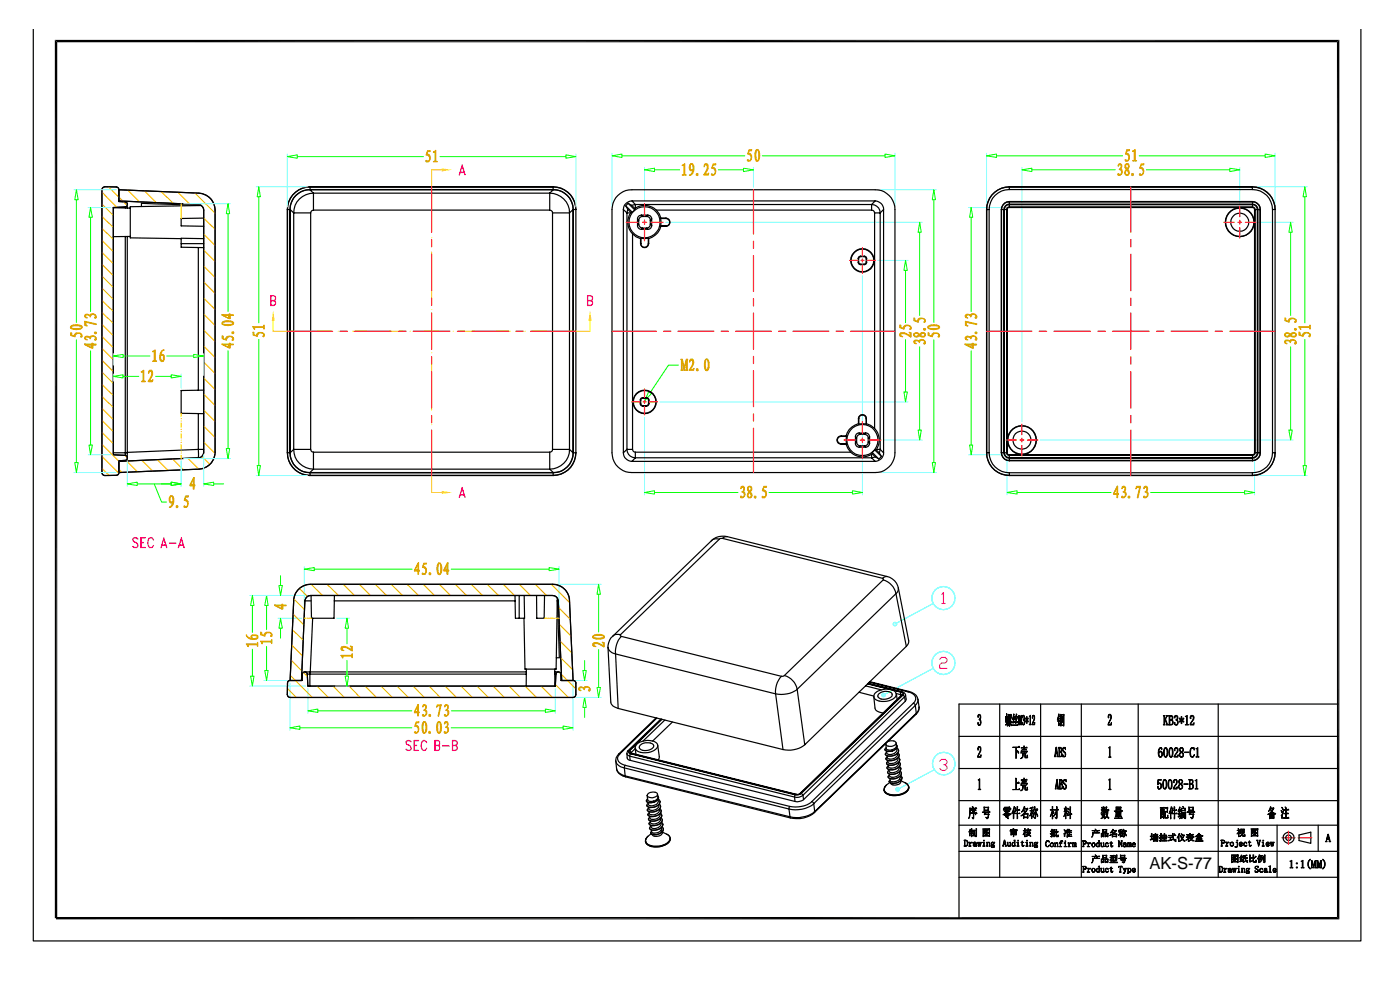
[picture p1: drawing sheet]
<svg xmlns="http://www.w3.org/2000/svg" width="297mm" height="210mm" viewBox="0 0 297 210" stroke-linecap="round" stroke-linejoin="round" font-family="sans-serif">
<defs><g id="words">
<text font-size="3.5" x="243.8" y="184.3">AK-S-77</text>
</g></defs>
<g fill="none" stroke="#000" stroke-width=".25">
<path d="M288.7 6.3v193.3h-281.6v-193.3M24.7 39.7h.3l.2 .5M24.7 39.7l-2.5-.1-.3 .1-.3 .6v59.9M24.7 39.7l.4 .1 .1 .4M24.7 39.7l-2.5-.1a.65 .65 0 0 0-.6 .7v59.9M65.7 39.6a4.9 4.9 0 0 0-4.7 4.8M65.7 39.6h51.7M65.7 39.6l.1 .1M65.8 39.7a4.8 4.8 0 0 0-4.8 4.7v51.6a4.7 4.7 0 0 0 4.8 4.8M65.8 39.7h51.5M65.8 39.7v.5M117.3 39.7v.5"/>
<path d="M117.4 39.6a4.8 4.8 0 0 1 4.8 4.8 4.8 4.8 0 0 0-4.9-4.7M117.4 39.6l-.1 .1M214.1 39.6a4.9 4.9 0 0 0-4.8 4.8M214.1 39.6h51.6M214.1 39.6v.6M265.7 39.7h-51.6a4.8 4.8 0 0 0-4.8 4.7v51.6a4.7 4.7 0 0 0 4.8 4.8h51.6M265.7 39.7v.5M265.7 39.6a4.8 4.8 0 0 1 4.8 4.8 4.8 4.8 0 0 0-4.8-4.7M265.7 39.6v.1M24 44.1h3.6M25.2 40.3l17 .7a3.6 3.6 0 0 1 3.4 3.6v51.3M25.2 40.2v2.5l1.4 .1"/>
<path d="M25.2 42.6l16.9 .8M26.6 42.8l.4 .2v.3M26.6 42.8l.3 .2 .1 .3M26.6 43.9l-2.6 .1v52.5l2.6 .1M26.6 43.9v.2M26.6 50.2v46.4M27 43.4v.2l-.4 .3M27 50.2v47l-.2 .4-1.6 .1M27 43.3v.3l-.4 .3-2.6 .1v52.5l2.6 .1M27 43.3v.8M27.6 50.2h-3.6M38.4 51.7h4.8"/>
<path d="M42.1 43.6l-12.1-.5v.7M42.1 43.4a1.23 1.23 0 0 1 1.1 1.2M42.1 43.4l-16.9-.8v-2.3l17 .7a3.6 3.6 0 0 1 3.4 3.6v51.3M42.1 43.4v.2M42.1 52.5v30.3M42.1 43.6h.2M42.1 43.6h.1M42.7 43.6l-15.1 .2v6.7l10.8 .1M43.2 44.6v51.3a1.16 1.16 0 0 1-1.1 1.2M43.2 44.6v51.3a1.16 1.16 0 0 1-1.1 1.2l-16.9 .8v2.3l17-.7M43.2 50.6l-4.8-.1v1.9l4.8 .1M43.2 46.3h-4.8v1.6l4.8 .1"/>
<path d="M61 44.4h.5M61 44.4v51.6M61.5 44.4v51.6M61.5 44.4l.8 .8M62.3 45.2v50.1M62.3 45.2h3.6M65.7 40.3a4.2 4.2 0 0 0-4.2 4.1M65.7 40.3h51.7M65.7 40.3l.8 .7M65.8 40.2a4.3 4.3 0 0 0-4.3 4.2M65.8 40.2h51.6a4.3 4.3 0 0 1 4.2 4.2M65.9 45.2v50.1"/>
<path d="M66.5 44.6l-.5 .3-.1 .3M66.5 41a4.2 4.2 0 0 0-4.2 4.2M66.5 41h50.1M66.5 41v3.6M66.5 44.6h50.1M116.6 44.6l.6 .3v.3M116.6 41a4.2 4.2 0 0 1 4.2 4.2M116.6 41v3.6M117.2 45.2h3.6M117.2 45.2v50.1M117.4 40.3a4.2 4.2 0 0 1 4.2 4.1M117.4 40.3l-.8 .7"/>
<path d="M120.8 45.2v50.1M121.6 44.4l-.8 .8M121.6 44.4v51.6M121.6 44.4h.6M122.2 44.4v51.6zM209.3 44.4h.5M209.3 44.4v51.6M209.8 44.4v51.6M212.4 44.4h.6M212.4 44.4v51.6M213 44.4v51.6M213.1 44.4h.5"/>
<path d="M213.1 44.4v51.6M213.6 44.1l.5-.2h51.6l.5 .2v52.2l-.5 .3h-51.6l-.5-.3zM213.6 44.4v51.6M214.1 44l-.3 .1-.2 .3M214.1 43.4a1.01 1.01 0 0 0-1 1M214.1 43.3a1.16 1.16 0 0 0-1.1 1.1M214.1 42.7a1.69 1.69 0 0 0-1.7 1.7M214.1 40.2a4.3 4.3 0 0 0-4.3 4.2M214.1 40.2h51.6M214.1 42.7h51.6M214.1 43.3h51.6M214.1 43.4h51.6"/>
<path d="M214.1 42.7v.6M214.1 43.4v.6M214.1 44h51.6M265.7 40.2a4.2 4.2 0 0 1 4.3 4.2M265.7 44h.2l.2 .4M265.7 43.4a1.01 1.01 0 0 1 1 1M265.7 43.3a1.16 1.16 0 0 1 1.2 1.1M265.7 42.7a1.69 1.69 0 0 1 1.7 1.7M265.7 42.7v.6M265.7 43.4v.6M266.1 44.4h.6M266.1 44.4v51.6"/>
<path d="M266.7 44.4v51.6M266.9 44.4h.5M266.9 44.4v51.6M267.3 44.4a1.55 1.55 0 0 0-1.6-1.6h-51.6a1.61 1.61 0 0 0-1.6 1.6v51.6a1.63 1.63 0 0 0 1.6 1.7h51.6a1.61 1.61 0 0 0 1.6-1.7M267.3 44.4v51.6M270 44.4h.5M270 44.4v51.6M270.5 44.4v51.6zM24 96h3M25.2 97.7l-.1 2.9-.4 .2-2.5 .1M25.2 97.7v2.6l-.1 .4-.4 .1-2.5 .1M26.6 96.6l.4 .3v.2"/>
<path d="M27 97.1v.3l-.3 .2-1.5 .1M42.1 95.3v1.8M42.1 87.7v7.6M42.1 95.3h1.1M42.1 95.3l-15.1 .7M42.1 97.1l-16.9 .8M43.2 82.8h-4.8v4.9h4.8M45.6 95.9a3.6 3.6 0 0 1-3.4 3.6M61 96a4.9 4.9 0 0 0 4.7 4.9M61 96h.5M61.5 96a4.3 4.3 0 0 0 4.2 4.3h51.7a4.3 4.3 0 0 0 4.2-4.3M61.5 96a4.2 4.2 0 0 0 4.2 4.2"/>
<path d="M62.3 95.3a4.2 4.2 0 0 0 4.2 4.2M62.3 95.3h3.6M62.3 95.3l-.8 .7M65.9 95.3l.3 .5 .3 .1M66.5 95.9v3.6M66.5 99.5l-.8 .7M66.5 95.9h50.1M66.5 99.5h50.1M116.6 99.5l.8 .7M116.6 95.9v3.6M117.2 95.3v.3l-.6 .3M117.2 95.3h3.6"/>
<path d="M120.8 95.3a4.2 4.2 0 0 1-4.2 4.2M120.8 95.3l.8 .7M121.6 96a4.2 4.2 0 0 1-4.2 4.2M121.6 96h.6M209.3 96a4.9 4.9 0 0 0 4.8 4.9M209.3 96h.5M209.8 96a4.3 4.3 0 0 0 4.3 4.3M212.4 96a1.76 1.76 0 0 0 1.7 1.7M212.4 96h.6M213 96a1.16 1.16 0 0 0 1.1 1.2M213.1 96a1.01 1.01 0 0 0 1 1.1M213.1 96h.5"/>
<path d="M213.6 96l.2 .3 .3 .2M214.1 96.5v.6M214.1 97.2v.5M214.1 96.5h51.6M214.1 97.1h51.6M214.1 97.2h51.6M214.1 97.7h51.6M265.7 96.5v.6M265.7 97.2v.5M266.1 96l-.2 .5h-.2M266.1 96h.6M266.7 96a1.01 1.01 0 0 1-1 1.1"/>
<path d="M266.9 96a1.16 1.16 0 0 1-1.2 1.2M266.9 96h.5M267.4 96a1.67 1.67 0 0 1-1.7 1.7M270 96a4.2 4.2 0 0 1-4.3 4.3M270 96h.5M21.6 100.2l.1 .4 .5 .3M21.6 100.2a.65 .65 0 0 0 .6 .7M65.7 100.2h51.7M65.7 100.9h51.7M65.8 100.3v.5M65.8 100.8l-.1 .1M65.8 100.8h51.5"/>
<path d="M117.3 100.8a4.8 4.8 0 0 0 4.9-4.8 4.8 4.8 0 0 1-4.8 4.9M117.3 100.8l.1 .1M117.3 100.3v.5M214.1 100.3h51.6M214.1 100.9h51.6M214.1 100.3v.6M265.7 100.8a4.8 4.8 0 0 0 4.8-4.8 4.8 4.8 0 0 1-4.8 4.9M265.7 100.8v.1M265.7 100.3v.5M203.4 156.2h80.5M212.1 149.3v36.8M220.8 149.3v36.8"/>
<path d="M229.4 149.3v36.8M241.5 149.3v36.8M258.4 149.3v36.8M283.9 149.3h-80.5v45.5M203.4 175h80.5M203.4 169.8h80.5M203.4 163h80.5M270.9 175v11.1M275.6 177.1l2.5-.6v2.4l-2.5-.6zM279.6 175v5.6M203.4 180.6h80.5M203.4 186.1h80.5"/>
<path d="M204.1 194.8h79.8"/>
<circle cx="263" cy="47.1" r="1.93"/>
<circle cx="263" cy="47.1" r="3.1"/>
<circle cx="263" cy="47.1" r="3"/>
<circle cx="216.8" cy="93.4" r="3"/>
<circle cx="216.8" cy="93.4" r="3.1"/>
<circle cx="216.8" cy="93.4" r="1.93"/>
<circle cx="273.3" cy="177.7" r=".59"/>
<circle cx="273.4" cy="177.7" r="1.16"/>
</g>
<path d="M11.6 8.5h272.5l-272 .5zM12.1 9l272-.5-.5 .5zM283.6 9l.5 186-.5-.5zM283.6 9l.5-.5v186.5zM11.6 8.5l.5 186.3h-.5zM11.6 8.5l.5 .5v185.8zM11.9 194.5h271.7l-271.7 .5zM11.9 195l271.7-.5 .5 .5z" fill="#000"/>
<g fill="#000" stroke="#000" stroke-width=".21">
<path d="M207.5 153.2l.1 .5 .3 .1a.36 .36 0 0 1-.4-.1 .36 .36 0 0 1 0-.5z" fill-rule="evenodd"/>
<path d="M207.6 151.6h.1l-.1 .2-.1 .4-.1-.4z" fill-rule="evenodd"/>
<path d="M207.6 158.4h.2l-.2 .2v.4l-.1 .1-.1-.4z" fill-rule="evenodd"/>
<path d="M207.6 151.5a.59 .59 0 0 1 .5 .5 .59 .59 0 0 1-.3 .6l.3 .2v.5l-.1 .4-.3 .1a.78 .78 0 0 0 0-1.2 .59 .59 0 0 0-.1-1z" fill-rule="evenodd"/>
<path d="M207.6 158.4a.59 .59 0 0 1 .6 .4 .59 .59 0 0 1-.2 .7l-.6 1 .5-1.2a.59 .59 0 0 0-.1-.9z" fill-rule="evenodd"/>
<path d="M213.4 152l.2 .1h-.2z" fill-rule="evenodd"/>
<path d="M213.5 151.3l.1 .2v.6h-.2z" fill-rule="evenodd"/>
<path d="M213.5 153l.2 .6-.3 .3-.1-.2 .2-.1z" fill-rule="evenodd"/>
<path d="M213.5 152.1l.1 .8h-.2z" fill-rule="evenodd"/>
<path d="M213.6 153.2l.2 .2-.1 .1h-.1h.1z" fill-rule="evenodd"/>
<path d="M213.4 152.1l.3-.1 .1 .1h-.4v.8h.2h-.2z" fill-rule="evenodd"/>
<path d="M213.7 153v.1z" fill-rule="evenodd"/>
<path d="M213.7 153.5l.1 .2z" fill-rule="evenodd"/>
<path d="M213.7 152.1h.1v.8l-.4 .1v.2v-.3h.3z" fill-rule="evenodd"/>
<path d="M213.9 153.1l.6 .1-.6 .1z" fill-rule="evenodd"/>
<path d="M213.9 152h.3h-.3v.3l.6 .1h-.6v.1z" fill-rule="evenodd"/>
<path d="M213.9 151.5v.1z" fill-rule="evenodd"/>
<path d="M214 153.8h.1z" fill-rule="evenodd"/>
<path d="M214 153.4l.1 .1-.4 .5z" fill-rule="evenodd"/>
<path d="M214.1 152.4h.1l-.2 .3 .3 .1-.4 .1z" fill-rule="evenodd"/>
<path d="M214.2 152h.3h-.3v.3h-.3h.3z" fill-rule="evenodd"/>
<path d="M214.2 151.6h.3h-.3v.3z" fill-rule="evenodd"/>
<path d="M214.2 153.2v.8l-.1 .1-.1-.2 .2-.1z" fill-rule="evenodd"/>
<path d="M214.3 153.4l.3 .3-.1 .3z" fill-rule="evenodd"/>
<path d="M214.2 152.8h.1l-.4 .3z" fill-rule="evenodd"/>
<path d="M213.9 153.1h.6l-.1-.2 .1 .4v-.2z" fill-rule="evenodd"/>
<path d="M214 152.7h.2l.2-.2 .1 .2z" fill-rule="evenodd"/>
<path d="M213.9 151.6l.6-.1v.1h-.6v.3l.6 .1v.3h-.3h.3v-.3h-.6z" fill-rule="evenodd"/>
<path d="M214.2 151.6h.3v.4l-.6-.1h.6v-.3z" fill-rule="evenodd"/>
<path d="M215 151.4l.2 .2-.3 .9h.3l-.4 .1z" fill-rule="evenodd"/>
<path d="M215.1 152.5l-.2 .7h.3l-.3 .2-.1-.2z" fill-rule="evenodd"/>
<path d="M215.2 152l.1 .1-.1 .3-.3 .1 .2-.1z" fill-rule="evenodd"/>
<path d="M214.9 153.2l.4-.1z" fill-rule="evenodd"/>
<path d="M215.6 151.4l.1 .2-.3 .8 .3 .1-.3 .1-.1-.2z" fill-rule="evenodd"/>
<path d="M215.5 158.5l.1 .7h.1h-.1l-.1 1.7z" fill-rule="evenodd"/>
<path d="M215.6 152.5l-.1 .7h.3l-.4 .3v-.3z" fill-rule="evenodd"/>
<path d="M215.6 159.2l.4 .2 .1 .4z" fill-rule="evenodd"/>
<path d="M215.8 151.9l.1 .2-.1 .3h-.4a.36 .36 0 0 0 .4-.5z" fill-rule="evenodd"/>
<path d="M214.7 153.8h1.1l.1-.2 .1 .2z" fill-rule="evenodd"/>
<path d="M215.5 153.2l.4-.1z" fill-rule="evenodd"/>
<path d="M216.1 151.9l.2 1.8h-.2z" fill-rule="evenodd"/>
<path d="M214.8 158.5h1.3l.1-.2 .1 .2z" fill-rule="evenodd"/>
<path d="M216.1 151.8h.1l.2 1.9z" fill-rule="evenodd"/>
<path d="M216.6 159.5l1.2-.1h-1.1v.4z" fill-rule="evenodd"/>
<path d="M216.7 151.9l.1 1.8h-.3z" fill-rule="evenodd"/>
<path d="M216.7 159.2v.2z" fill-rule="evenodd"/>
<path d="M216.6 151.8h.2l-.2 .3-.2 1.6z" fill-rule="evenodd"/>
<path d="M216.9 153.2l.1 .5h.2a.31 .31 0 0 1-.3-.1 .31 .31 0 0 1 0-.4z" fill-rule="evenodd"/>
<path d="M217 159.6l.5 .2h-.4l-.1 .7-.5 .4 .5-.5z" fill-rule="evenodd"/>
<path d="M217 151.8h.1l-.1 .5z" fill-rule="evenodd"/>
<path d="M217 151.8a.51 .51 0 0 1 .4 .3 .51 .51 0 0 1-.2 .5l.1 .3a.58 .58 0 0 1-.2 .8l.2-.2a.5 .5 0 0 0-.3-.8l.2-.3v-.4z" fill-rule="evenodd"/>
<path d="M217.2 158.2l.2 .1-.1 .3z" fill-rule="evenodd"/>
<path d="M217.2 158.7l.1 .3z" fill-rule="evenodd"/>
<path d="M217.1 159.8h.3l.1-.2v.2z" fill-rule="evenodd"/>
<path d="M217.4 159.8h.1v.8l.5 .1-.1 .1-.5-.1z" fill-rule="evenodd"/>
<path d="M217.5 152.3l.3 .4-.3-.2z" fill-rule="evenodd"/>
<path d="M216.8 159h.7l.1-.1 .2 .2z" fill-rule="evenodd"/>
<path d="M217.6 152.9l.2-.1-.3 .4z" fill-rule="evenodd"/>
<path d="M216.6 158.6h1.1l.1-.2 .1 .3z" fill-rule="evenodd"/>
<path d="M217.8 152.8v.7z" fill-rule="evenodd"/>
<path d="M217.8 152v.7z" fill-rule="evenodd"/>
<path d="M216.7 159.4h1.1v-.1l.2 .2-.2 .3v-.4z" fill-rule="evenodd"/>
<path d="M218 152.4l.1-.1v.2l-.2 .2 .2 .2v.3l-.3-.5z" fill-rule="evenodd"/>
<path d="M218.3 151.9l.3-.2v1.9l.2 .1h-.5l.2-.2v-1.5z" fill-rule="evenodd"/>
<path d="M219.1 151.8h.1l-.2 .6z" fill-rule="evenodd"/>
<path d="M219.2 151.8a.61 .61 0 0 1 .2 .9l-.4 .9 .4-1.1a.47 .47 0 0 0-.3-.7z" fill-rule="evenodd"/>
<path d="M219 153.6h.4l.1-.4v.5h-.5z" fill-rule="evenodd"/>
<path d="M224 158.5l-.1 1.2 .3 .1h-.3v.7h-.2z" fill-rule="evenodd"/>
<path d="M224 158.5h.1l.4 2h-.3v-.7l-.3-.1h.3z" fill-rule="evenodd"/>
<path d="M224.6 158.6h.3l-.2 .1v.7l.4 .1h-.4l.1 1h-.2z" fill-rule="evenodd"/>
<path d="M224.6 151.4l.1 .1-.2 .4z" fill-rule="evenodd"/>
<path d="M224.6 153l.1 .7h.1l-.1 .3z" fill-rule="evenodd"/>
<path d="M224.6 152.4l.1 .5z" fill-rule="evenodd"/>
<path d="M224.4 152.4l.4-.1 .1 .1h-.5l-.1 .3z" fill-rule="evenodd"/>
<path d="M224.3 152.9h.5l.1-.1 .1 .2z" fill-rule="evenodd"/>
<path d="M224.5 151.9l.4-.1 .1 .2h-.4l-.2 .4z" fill-rule="evenodd"/>
<path d="M224.5 158.5h.5a.54 .54 0 0 1 0 1l-.3-.1 .3-.1a.48 .48 0 0 0-.1-.7z" fill-rule="evenodd"/>
<path d="M225 153.3l-.3 .4z" fill-rule="evenodd"/>
<path d="M225 151.5v.1z" fill-rule="evenodd"/>
<path d="M224.9 159.5a.55 .55 0 0 1 .3 .9l-.7 .1h.3a.55 .55 0 0 0 .1-1z" fill-rule="evenodd"/>
<path d="M225.2 152v.1a1.04 1.04 0 0 1 0 1.4l.2-.9z" fill-rule="evenodd"/>
<path d="M225.4 153.8h.2z" fill-rule="evenodd"/>
<path d="M225.4 160l.3 .5-.2 .1z" fill-rule="evenodd"/>
<path d="M225.5 152.7v.7z" fill-rule="evenodd"/>
<path d="M225.5 151.9l.1 .1-.2 .5z" fill-rule="evenodd"/>
<path d="M225 151.6l.7-.1 .1 .1-.7 .1-.1 2.3z" fill-rule="evenodd"/>
<path d="M225.6 158.5l.3 .1h-.2a.74 .74 0 0 0 .4 1.1v.2a.4 .4 0 0 1-.1 .5 .4 .4 0 0 1-.4 .1l.4-.1-.1-.6-.5-.6z" fill-rule="evenodd"/>
<path d="M225.6 151.7l.2-.1-.2 2.4-.2-.2h.2z" fill-rule="evenodd"/>
<path d="M225.7 158.6h.3z" fill-rule="evenodd"/>
<path d="M225.8 158.6l.2-.1v.5z" fill-rule="evenodd"/>
<path d="M235.2 151.6h.2l-.2 .2v.5a.41 .41 0 0 1 0-.7z" fill-rule="evenodd"/>
<path d="M235.3 151.5a.63 .63 0 0 1 .5 .5 .63 .63 0 0 1-.1 .6l-.6 1.1 .5-1.3a.49 .49 0 0 0-.4-.8z" fill-rule="evenodd"/>
<path d="M235.2 158.6l.3-.2v2l.2 .2h-.5l.2-.1v-1.8z" fill-rule="evenodd"/>
<path d="M235.1 153.7l.5-.1 .2-.4-.1 .6h-.6z" fill-rule="evenodd"/>
<path d="M246 159.5h.2l-.3 .2z" fill-rule="evenodd"/>
<path d="M246 159.4a.48 .48 0 0 1 .6 .1 .48 .48 0 0 1 0 .6 .42 .42 0 0 1-.6 .5h.3l.2-.4a.5 .5 0 0 0-.3-.7z" fill-rule="evenodd"/>
<path d="M246 158.7l.2-.1 .2 .1-.5 .2v.9a.65 .65 0 0 0 .3 .8l-.3-.1-.2-.7v-.6z" fill-rule="evenodd"/>
<path d="M246.2 158.7h.3v.3z" fill-rule="evenodd"/>
<path d="M247 158.7h.3l-.3 .5v1.1l.2 .2h.3a.51 .51 0 0 1-.6-.1 .51 .51 0 0 1-.1-.6z" fill-rule="evenodd"/>
<path d="M246.8 151.8h.4l-.2 .1v1.8l.2 .1h-.4l.1-.2v-1.7z" fill-rule="evenodd"/>
<path d="M247.3 152.5l.5 1.3h-.4l.1-.2-.3-.9z" fill-rule="evenodd"/>
<path d="M247.1 158.6a.82 .82 0 0 1 .6 1.2l-.1 .6-.3 .1 .3-.4v-1.1l-.2-.3z" fill-rule="evenodd"/>
<path d="M247.4 151.8h.4l-.2 .2-.6 .9 .5-1z" fill-rule="evenodd"/>
<path d="M247.9 151.8h.5h-.2v.8l.4 .1h-.4v1h-.3z" fill-rule="evenodd"/>
<path d="M248.2 158.7h.2l-.3 .6 .1 .9 .1 .3h.3a.49 .49 0 0 1-.5-.1 .49 .49 0 0 1-.1-.6v-.6z" fill-rule="evenodd"/>
<path d="M248.3 158.6a.77 .77 0 0 1 .6 1.1l-.2 .8h-.3l.3-.3v-1l-.1-.5h-.4z" fill-rule="evenodd"/>
<path d="M247.9 151.8h.5a.46 .46 0 0 1 .4 .4 .46 .46 0 0 1-.3 .5l-.3-.1h.2a.43 .43 0 0 0 .3-.4 .43 .43 0 0 0-.3-.4z" fill-rule="evenodd"/>
<path d="M248.4 152.7h.3l.1 .3a.53 .53 0 0 1-.4 .8h-.5l.5-.1a.51 .51 0 0 0 .3-.5 .51 .51 0 0 0-.3-.5z" fill-rule="evenodd"/>
<path d="M249.2 153.2l.1 .5h.4a.39 .39 0 0 1-.5 0 .39 .39 0 0 1 0-.5z" fill-rule="evenodd"/>
<path d="M249.3 158.7h.2l-.2 .1v.4l-.1 .1z" fill-rule="evenodd"/>
<path d="M249.2 151.9l.3-.1-.2 .1v.4z" fill-rule="evenodd"/>
<path d="M249.3 158.7a.52 .52 0 0 1 .7 .2 .52 .52 0 0 1-.2 .7l-.7 .8 .6-1a.55 .55 0 0 0-.2-.7z" fill-rule="evenodd"/>
<path d="M249.3 151.8a.47 .47 0 0 1 .6 .3 .47 .47 0 0 1-.3 .6 .62 .62 0 0 1 .1 1h-.2a.57 .57 0 0 0 .3-.5 .57 .57 0 0 0-.4-.5 .46 .46 0 0 0 .3-.4 .46 .46 0 0 0-.2-.5z" fill-rule="evenodd"/>
<path d="M250.2 152.4l.1-.1 .4 .4-.5-.1z" fill-rule="evenodd"/>
<path d="M250.4 159.6v.2a.47 .47 0 0 0 .2 .8h-.2a.59 .59 0 0 1 0-1z" fill-rule="evenodd"/>
<path d="M250.2 153l.5-.2-.4 .4z" fill-rule="evenodd"/>
<path d="M250.4 158.7l.2-.1 .3 .1h-.3a.44 .44 0 0 0-.2 .5 .44 .44 0 0 0 .5 .3l-.1 .1a.52 .52 0 0 1 .3 .7 .52 .52 0 0 1-.7 .3h.2a.51 .51 0 0 0 .3-.6 .51 .51 0 0 0-.5-.4l-.2-.4z" fill-rule="evenodd"/>
<path d="M250.6 152.1h.1v.6z" fill-rule="evenodd"/>
<path d="M250.6 152.8l.1 .7h-.1z" fill-rule="evenodd"/>
<path d="M250.6 158.7l.4 .1a.49 .49 0 0 1-.3 .7l.2-.2a.42 .42 0 0 0-.3-.6z" fill-rule="evenodd"/>
<path d="M250.6 152.7l.5-.4 .1 .2-.5 .2 .4 .2 .1 .3z" fill-rule="evenodd"/>
<path d="M251.3 159.5h1v.1h-1z" fill-rule="evenodd"/>
<path d="M251.5 151.9l.4-.1v1.8l.2 .2h-.6l.2-.2v-1.5z" fill-rule="evenodd"/>
<path d="M252.7 151.8h.1l-.2 .1 .1 .5h-.1l-.1-.3z" fill-rule="evenodd"/>
<path d="M252.7 158.7h.2l-.3 .3v.9a.48 .48 0 0 0 .3 .6l.2 .1a.76 .76 0 0 1-.7-1.2z" fill-rule="evenodd"/>
<path d="M252.7 151.8a.6 .6 0 0 1 .6 .4 .6 .6 0 0 1-.3 .7l-.5 .7 .6-1a.49 .49 0 0 0-.3-.8z" fill-rule="evenodd"/>
<path d="M252.8 158.7h.4z" fill-rule="evenodd"/>
<path d="M252.8 158.7l.5-.1 .1 .5-.3-.4z" fill-rule="evenodd"/>
<path d="M252.5 153.6h.6l.2-.3v.5h-.8z" fill-rule="evenodd"/>
<path d="M253.7 158.8l.4-.2v1.9l.3 .1h-.7l.2-.2v-1.5z" fill-rule="evenodd"/>
<path d="M204.5 178.3h.3h-.1l.1 1.1h-.3z" fill-rule="evenodd"/>
<path d="M204.5 178.2h.5l.3 .3v.6l-.3 .4-.5-.1h.6l.1-.9-.2-.2z" fill-rule="evenodd"/>
<path d="M205.7 171.4h.2z" fill-rule="evenodd"/>
<path d="M205.8 175.9l.1 .1-.1 .1h.4h-.5z" fill-rule="evenodd"/>
<path d="M205.5 178.7l.3-.1v.8l.2 .1h-.5l.2-.1v-.7z" fill-rule="evenodd"/>
<path d="M205.9 172.5h1.1z" fill-rule="evenodd"/>
<path d="M205.9 178.7h.2l-.3 .2z" fill-rule="evenodd"/>
<path d="M205.9 171.8h.9z" fill-rule="evenodd"/>
<path d="M206.1 175.8h.1v.3h-.4h.3z" fill-rule="evenodd"/>
<path d="M205.9 178.7l.3-.1 .1 .2z" fill-rule="evenodd"/>
<path d="M206.1 176.8h.1v.7h-.1z" fill-rule="evenodd"/>
<path d="M206.1 176.5h.1v.2h-.1z" fill-rule="evenodd"/>
<path d="M206.1 176.2h.1v.2h-.1z" fill-rule="evenodd"/>
<path d="M206.2 177.2h.4l-.2 .2z" fill-rule="evenodd"/>
<path d="M206.2 173.4h.2z" fill-rule="evenodd"/>
<path d="M206.2 172a.29 .29 0 0 1 .3 .1 .29 .29 0 0 1 0 .4z" fill-rule="evenodd"/>
<path d="M206.2 171.1l.3 .1v.2z" fill-rule="evenodd"/>
<path d="M205.7 176.7l.8-.1 .1 .2h-.8v.5h-.1z" fill-rule="evenodd"/>
<path d="M205.7 176.1h.8l.1 .1h-.8l-.2 .2z" fill-rule="evenodd"/>
<path d="M205.5 176.4h1l.2 .1z" fill-rule="evenodd"/>
<path d="M206.5 172.5l.1 1.1-.1 .1-.3-.2 .3-.1z" fill-rule="evenodd"/>
<path d="M206.5 176.8h.1v.4h-.2z" fill-rule="evenodd"/>
<path d="M206.5 178.7h.3h-.2v.2h-.1z" fill-rule="evenodd"/>
<path d="M206.7 176.1h.2v.9l-.2 .1z" fill-rule="evenodd"/>
<path d="M206.5 179.1l.5-.1a.24 .24 0 0 0-.4 .1 .24 .24 0 0 0 .1 .3l.2 .1h-.1a.25 .25 0 0 1-.3-.1 .25 .25 0 0 1 0-.3z" fill-rule="evenodd"/>
<path d="M206.8 177.3h.2z" fill-rule="evenodd"/>
<path d="M206.6 178.7h.4l.1 .7h-.4h.3v-.4h-.3l.3-.1v-.1z" fill-rule="evenodd"/>
<path d="M205.9 171.8h.9l.1-.1 .2 .2-.5 .3 .2-.4z" fill-rule="evenodd"/>
<path d="M207 172.5h.3l-.4 .3z" fill-rule="evenodd"/>
<path d="M207 175.8h.2v1.5l-.2 .2-.2-.2 .3-.1z" fill-rule="evenodd"/>
<path d="M205.7 171.5l1.3-.1v-.1l.2 .2h-1.3l-.1 1.3-.3 .8 .2-1z" fill-rule="evenodd"/>
<path d="M207 179.4h.2z" fill-rule="evenodd"/>
<path d="M205.9 172.5h1.1l.1-.2 .2 .2z" fill-rule="evenodd"/>
<path d="M207 179.4l.3-.1-.1 .2z" fill-rule="evenodd"/>
<path d="M207.3 178.7h.3v.8z" fill-rule="evenodd"/>
<path d="M207.8 178.9l-.2 .6z" fill-rule="evenodd"/>
<path d="M207.5 165.4l.3-.2v2.1l.3 .2h-.6l.2-.2v-1.8z" fill-rule="evenodd"/>
<path d="M207.6 178.7h.3v.8z" fill-rule="evenodd"/>
<path d="M207.4 160.5h.5l.2-.4v.5h-.7z" fill-rule="evenodd"/>
<path d="M208 178.7h.2l-.3 .8z" fill-rule="evenodd"/>
<path d="M208.7 171.1l.2 .1z" fill-rule="evenodd"/>
<path d="M208.4 178.7l.4-.1v.8l.2 .1h-.6l.3-.1v-.6z" fill-rule="evenodd"/>
<path d="M208.9 176.9l.5 .1 .1 .2z" fill-rule="evenodd"/>
<path d="M208.9 176.1h.5h-.4l-.3 .4z" fill-rule="evenodd"/>
<path d="M209 176.1l.1 .3z" fill-rule="evenodd"/>
<path d="M209 175.9l.2 .1-.3 .1z" fill-rule="evenodd"/>
<path d="M209.1 176.7l.3 .2z" fill-rule="evenodd"/>
<path d="M208.9 172.3h.2l-.1 .4 .8 .1h-.9l-.1-.1z" fill-rule="evenodd"/>
<path d="M209.1 173.3l.5 .2a.26 .26 0 0 1-.3 .1 .26 .26 0 0 1-.2-.3z" fill-rule="evenodd"/>
<path d="M209.2 176.5l.6 .2-.2 .1z" fill-rule="evenodd"/>
<path d="M209.2 178.7l.3-.1v.8l.1 .1h-.4l.2-.1v-.7z" fill-rule="evenodd"/>
<path d="M208.9 176.1l.6-.1 .1 .1-.3 .4-.6 .3 .7-.7z" fill-rule="evenodd"/>
<path d="M208.7 171.3l1-.2 .1 .2h-.9v.6l.8 .1h-.8l-.2 .1z" fill-rule="evenodd"/>
<path d="M209 172.7h.6l.1-.1 .1 .2z" fill-rule="evenodd"/>
<path d="M209.6 172h.1l-.1 .1z" fill-rule="evenodd"/>
<path d="M209.5 178.8l.2-.2 .2 .1z" fill-rule="evenodd"/>
<path d="M208.9 171.9h.7v-.6h.2l-.1 .6z" fill-rule="evenodd"/>
<path d="M209.6 172.8h.2l-.1 .6h-.3l.2-.1z" fill-rule="evenodd"/>
<path d="M208.5 175.8h1.4l.1 .1h-1.3v1.4h-.2z" fill-rule="evenodd"/>
<path d="M209.8 177.3l.2 .1z" fill-rule="evenodd"/>
<path d="M209.8 178.7h.2l.1 .8h-.3l.1-.7z" fill-rule="evenodd"/>
<path d="M208.4 172.2h1.4l.1-.1 .2 .2z" fill-rule="evenodd"/>
<path d="M209.8 175.9h.2l-.1 1.4h-1.2l-.2 .2v-.2h1.3z" fill-rule="evenodd"/>
<path d="M210.4 178.7h.2l-.2 .1 .2 .3-.2 .1 .5 .2h-.5l-.1 .2 .5 .1a.26 .26 0 0 1-.4 0 .26 .26 0 0 1 0-.3l-.1-.1 .1-.2-.1-.1z" fill-rule="evenodd"/>
<path d="M210.4 178.7h.5a.29 .29 0 0 1 0 .4 .29 .29 0 0 1-.4 0h.1a.23 .23 0 0 0 .2-.2 .23 .23 0 0 0-.2-.2z" fill-rule="evenodd"/>
<path d="M210.5 179.4h.5l-.1 .3h-.3a.21 .21 0 0 0 .3-.2 .21 .21 0 0 0-.3-.1z" fill-rule="evenodd"/>
<path d="M210.9 178.6l.1 .2-.2-.1z" fill-rule="evenodd"/>
<path d="M212.9 171.6h1.4h-1.3v.2l-.2 .1z" fill-rule="evenodd"/>
<path d="M213 171.4v.1h.7l-.7 .1z" fill-rule="evenodd"/>
<path d="M213.1 178.2l-.2 .8h.3h-.3v.5h-.2z" fill-rule="evenodd"/>
<path d="M213.1 172.9h.8z" fill-rule="evenodd"/>
<path d="M213.1 178.2h.1l.4 1.3h-.4l.2-.1-.2-.4h-.3h.3z" fill-rule="evenodd"/>
<path d="M213.3 173.2l.3 .1z" fill-rule="evenodd"/>
<path d="M213.1 172.1l.3 .1z" fill-rule="evenodd"/>
<path d="M213.1 171.8l.3 .1z" fill-rule="evenodd"/>
<path d="M212.8 172.8l.8-.6-.2 .3z" fill-rule="evenodd"/>
<path d="M213.5 172.5l.2 .2-.1 .1z" fill-rule="evenodd"/>
<path d="M213.6 172.1l.3 .4 .6 .1a.35 .35 0 0 1-.4 .2 .35 .35 0 0 1-.2-.3l-.4-.3z" fill-rule="evenodd"/>
<path d="M213.6 171.6l.1 .4h-.1z" fill-rule="evenodd"/>
<path d="M213 171.5h.6l.1-.2v.2z" fill-rule="evenodd"/>
<path d="M213.6 178.7l.3-.1v.8l.3 .1-.4-.1z" fill-rule="evenodd"/>
<path d="M213.1 172.9h.8l.1-.1 .1 .2-.1 .1a.24 .24 0 0 0-.3 .1 .24 .24 0 0 0 .2 .3v.2l-.5-.4 .5-.4z" fill-rule="evenodd"/>
<path d="M213.1 171.2h.9l.1-.1 .1 .2z" fill-rule="evenodd"/>
<path d="M213.8 171.8l.4 .1z" fill-rule="evenodd"/>
<path d="M213.8 172.1l.4 .1z" fill-rule="evenodd"/>
<path d="M214.4 176.1h1.3h-1.3l-.1 .2z" fill-rule="evenodd"/>
<path d="M214.3 179.4h.2l-.2 .1z" fill-rule="evenodd"/>
<path d="M214.2 178.7l.2-.1v.8h-.4l.3-.1v-.5z" fill-rule="evenodd"/>
<path d="M213 171.6l1.3-.1 .1-.1 .1 .2-.3 .3 .1-.3z" fill-rule="evenodd"/>
<path d="M214.5 177h.5l-.5 .2z" fill-rule="evenodd"/>
<path d="M214.5 176.7h.5h-.4v.3l1 .1-1.1-.1z" fill-rule="evenodd"/>
<path d="M214.5 176.4h.6z" fill-rule="evenodd"/>
<path d="M214.9 175.8l.2 .1v.1z" fill-rule="evenodd"/>
<path d="M214.6 176.4h.4v-.3l.2 .1-.1 .2z" fill-rule="evenodd"/>
<path d="M215 177h.5h-.4l-.1 .5z" fill-rule="evenodd"/>
<path d="M215 176.7h.5h-.4v.3z" fill-rule="evenodd"/>
<path d="M215 176.4h.5h-.4v.3z" fill-rule="evenodd"/>
<path d="M214.7 178.8l.5-.1-.4 .1v.5l.2 .1-.2 .1-.1-.2z" fill-rule="evenodd"/>
<path d="M215 172h.1v1.6l-.1 .1z" fill-rule="evenodd"/>
<path d="M215.1 171.1l.2 .1-.3 .5 .1 .2-.4 .7z" fill-rule="evenodd"/>
<path d="M214.8 179.5l.4-.1-.2 .1z" fill-rule="evenodd"/>
<path d="M215 178.7l.2 .1z" fill-rule="evenodd"/>
<path d="M215.1 178.2h.2v1.3l-.1-.1v-1.1z" fill-rule="evenodd"/>
<path d="M215.4 171.3l.2 .1-.1 .4z" fill-rule="evenodd"/>
<path d="M215.5 165.1l.1 .1v.8l.6 .1h-.6v1.4z" fill-rule="evenodd"/>
<path d="M214.5 176.4h1.1h.1h-1.1v.3h1v.3h-1h.9v-.3h-1z" fill-rule="evenodd"/>
<path d="M214.6 176.7h.9v-.3h-.5h.7l-.1 .3z" fill-rule="evenodd"/>
<path d="M214.4 176.1l1.3-.1 .1 .1-.2 .2 .1-.2z" fill-rule="evenodd"/>
<path d="M215.8 171.1l.1 .1-.1 .6z" fill-rule="evenodd"/>
<path d="M215.8 172.6l.1 .5-.1 .6z" fill-rule="evenodd"/>
<path d="M215.8 171.9v.6z" fill-rule="evenodd"/>
<path d="M215.7 178.7l.3-.1v.8l.2 .1h-.5l.2-.1v-.6z" fill-rule="evenodd"/>
<path d="M215.6 166h.4l.1-.1 .1 .2z" fill-rule="evenodd"/>
<path d="M215.4 171.8h.7l.1-.1 .2 .2h-.9l-.3 .5z" fill-rule="evenodd"/>
<path d="M214.8 167.5h1.3l.1-.2 .2 .2z" fill-rule="evenodd"/>
<path d="M215.2 172.5h1l.1-.1 .1 .2z" fill-rule="evenodd"/>
<path d="M216.7 166.2h1.1h-1.1v.4h-.1z" fill-rule="evenodd"/>
<path d="M216.7 166.1v.1z" fill-rule="evenodd"/>
<path d="M216.9 178.4v.3h.3h-.3v.7h.1l-.1 .1-.1-.8h-.2z" fill-rule="evenodd"/>
<path d="M217 166.5l.5 .1-.4 .1-.1 .8-.5 .3 .5-.5z" fill-rule="evenodd"/>
<path d="M216.6 173l.5-.2z" fill-rule="evenodd"/>
<path d="M217.1 173.4h.9h-.8l-.1 .2z" fill-rule="evenodd"/>
<path d="M217.1 172.5l.2 .1-.2 .1z" fill-rule="evenodd"/>
<path d="M217.1 171.8l.3 .3-.1 .1z" fill-rule="evenodd"/>
<path d="M217.1 171.5l.8 .1h-.7l-.5 .7z" fill-rule="evenodd"/>
<path d="M216.9 179.5l.3-.1v-.1v.2z" fill-rule="evenodd"/>
<path d="M217.2 165l.2 .1-.1 .3z" fill-rule="evenodd"/>
<path d="M217.2 176.6h.2l-.3 .5z" fill-rule="evenodd"/>
<path d="M217.3 171.1l.2 .1-.4 .3z" fill-rule="evenodd"/>
<path d="M217.2 165.5l.1 .4z" fill-rule="evenodd"/>
<path d="M217.3 175.8h.2v.4z" fill-rule="evenodd"/>
<path d="M217.3 176.2l.2 .2v1.1h-.2z" fill-rule="evenodd"/>
<path d="M217.1 166.6l.4-.1v.1z" fill-rule="evenodd"/>
<path d="M217.5 176.5h.2v.2z" fill-rule="evenodd"/>
<path d="M217.4 166.7l.1-.1v.9l.5 .1h-.5z" fill-rule="evenodd"/>
<path d="M217.1 176.2l.5-.1 .2 .1z" fill-rule="evenodd"/>
<path d="M216.8 165.9h.7l.1-.2 .2 .2z" fill-rule="evenodd"/>
<path d="M216.6 165.4h1.1l.1-.1 .1 .2z" fill-rule="evenodd"/>
<path d="M216.7 166.2h1.1v-.1l.2 .2-.2 .3v-.4z" fill-rule="evenodd"/>
<path d="M217.6 178.7l.3-.1v.8l.2 .1h-.5l.2-.1v-.6z" fill-rule="evenodd"/>
<path d="M217.9 160.1l.1 .6-.4-.1h.3z" fill-rule="evenodd"/>
<path d="M217.9 167l.1 .5h-.4h.3z" fill-rule="evenodd"/>
<path d="M217.1 171.5h.8l.1-.1 .1 .2-.8 1-.1-.1 .7-.9z" fill-rule="evenodd"/>
<path d="M217.1 172.7l.9-.1v-.1l.1 .2h-.9v.6l.9 .1v.1l-1-.1z" fill-rule="evenodd"/>
<path d="M218.1 175.8l.2 .1-.1 .2z" fill-rule="evenodd"/>
<path d="M218.1 176.1l.1 .1-.3 .4h.4l-.5 .1v-.2z" fill-rule="evenodd"/>
<path d="M217.2 173.3h.8v-.6h.1v.7z" fill-rule="evenodd"/>
<path d="M217.6 177.5l.7-.4z" fill-rule="evenodd"/>
<path d="M217.6 177.1l.7-.5z" fill-rule="evenodd"/>
<path d="M217.9 176.6h.3l.2-.3 .1 .1-.2 .2z" fill-rule="evenodd"/>
<path d="M218.5 176.6l.1 .1-.1 .2a.23 .23 0 0 0-.1 .3 .23 .23 0 0 0 .2 .1v.2l-.4-.4z" fill-rule="evenodd"/>
<path d="M218.5 171.4h.3z" fill-rule="evenodd"/>
<path d="M217.7 176.1l.9-.1 .1 .1z" fill-rule="evenodd"/>
<path d="M218.4 178.7l.2-.1v.8l.1 .1h-.3l.1-.1v-.7z" fill-rule="evenodd"/>
<path d="M218.7 178.7h.4l-.5 .2z" fill-rule="evenodd"/>
<path d="M218.8 172.4l.1 .4v.8h-.1z" fill-rule="evenodd"/>
<path d="M218.8 172l.2 .2-.5 .9z" fill-rule="evenodd"/>
<path d="M218.9 172.2l.3 .2v.3z" fill-rule="evenodd"/>
<path d="M218.9 178.7l.2 .1 .1 .7h-.3l.1-.7z" fill-rule="evenodd"/>
<path d="M218.5 172h.5l.1-.2 .1 .2z" fill-rule="evenodd"/>
<path d="M218.5 171.4l.6-.3 .1 .3h-.3v.6l-.1-.6z" fill-rule="evenodd"/>
<path d="M219.3 173.3l.3 .1z" fill-rule="evenodd"/>
<path d="M219.4 171.7h.6h-.6l-.2 .6z" fill-rule="evenodd"/>
<path d="M219.4 172.3l.1 .1-.4 .9z" fill-rule="evenodd"/>
<path d="M219.4 171.1l.2 .1-.2 .5z" fill-rule="evenodd"/>
<path d="M219.5 178.7h.2a.22 .22 0 0 0-.1 .2 .22 .22 0 0 0 .1 .2l-.1 .2 .5 .1h-.5l-.1 .2 .5 .1a.28 .28 0 0 1-.5 .1 .28 .28 0 0 1 0-.4z" fill-rule="evenodd"/>
<path d="M219.6 171.9l.1 .1v1.5l-.2 .1-.1-.2h.2z" fill-rule="evenodd"/>
<path d="M219.6 178.7h.4a.29 .29 0 0 1 0 .4 .29 .29 0 0 1-.4 0h.1a.21 .21 0 0 0 .3-.2 .21 .21 0 0 0-.3-.2z" fill-rule="evenodd"/>
<path d="M219.8 172.3l.3 .6v.3z" fill-rule="evenodd"/>
<path d="M219.4 171.7h.6v-.2l.2 .2-.3 .4 .1-.4z" fill-rule="evenodd"/>
<path d="M219.6 179.4h.5v.3h-.4a.21 .21 0 0 0 .3-.2 .21 .21 0 0 0-.3-.1z" fill-rule="evenodd"/>
<path d="M220 178.7l.2-.1v.2z" fill-rule="evenodd"/>
<path d="M222 178.4h.2l-.2 .2-.1 .5 .2 .4 .3 .1-.2 .1-.3-.3-.1-.3v-.4z" fill-rule="evenodd"/>
<path d="M222.1 178.4h.4z" fill-rule="evenodd"/>
<path d="M222.1 178.4l.4-.1 .1 .4-.2-.3z" fill-rule="evenodd"/>
<path d="M222.5 179.3v.2l-.3 .1z" fill-rule="evenodd"/>
<path d="M222.9 177.4l.3 .1-.2 .1z" fill-rule="evenodd"/>
<path d="M222.8 176.8h.3l-.2 .2z" fill-rule="evenodd"/>
<path d="M223.1 172.3l.1 .1-.4 .8z" fill-rule="evenodd"/>
<path d="M223.1 175.9l.2 .1-.1 .3z" fill-rule="evenodd"/>
<path d="M222.9 178.9l.4-.1-.3 .1-.1 .1a.35 .35 0 0 0 .2 .6l-.2-.1-.1-.2z" fill-rule="evenodd"/>
<path d="M223.1 176.4v.3z" fill-rule="evenodd"/>
<path d="M223.2 171.1l.2 .1-.1 .6z" fill-rule="evenodd"/>
<path d="M223.2 171.8l.1 .3v1.5l-.1 .1v-1.3l-.1-.1z" fill-rule="evenodd"/>
<path d="M223.1 178.8h.2l.3 .4-.2 .3-.3 .2-.1-.1h.3l.1-.3v-.4z" fill-rule="evenodd"/>
<path d="M223.3 172.1l.3 .2v.3z" fill-rule="evenodd"/>
<path d="M222.8 176.3l.6-.1 .1 .2z" fill-rule="evenodd"/>
<path d="M222.9 176.8l.6-.2-.3 .2v.6h-.2l.1-.6z" fill-rule="evenodd"/>
<path d="M223.6 175.9l.1 .1-.1 .5h.4h-.4v.8z" fill-rule="evenodd"/>
<path d="M222.8 171.8h.7l.1-.1 .1 .1z" fill-rule="evenodd"/>
<path d="M223.6 176.5l.3-.1 .1 .1z" fill-rule="evenodd"/>
<path d="M223.9 173.4h.2z" fill-rule="evenodd"/>
<path d="M223.7 178.8h.2l.1 .8h-.3l.1-.1v-.6z" fill-rule="evenodd"/>
<path d="M223.6 177.3l.4-.2-.4 .4z" fill-rule="evenodd"/>
<path d="M224 175.9l.2 .1-.1 1.4h.5l-.1 .1h-.5z" fill-rule="evenodd"/>
<path d="M224 172.1l.1 .2-.6 .9z" fill-rule="evenodd"/>
<path d="M223.9 178.9l.5-.1z" fill-rule="evenodd"/>
<path d="M224.1 171.1l.2 .1v.6h-.2z" fill-rule="evenodd"/>
<path d="M224.2 165.4l-.1 1.1 .3 .1h-.3v.8h-.2z" fill-rule="evenodd"/>
<path d="M224.1 171.8h.2v1.6l-.2 .3-.2-.3h.2v-1.2l-.1-.1z" fill-rule="evenodd"/>
<path d="M224.3 165.3l.3 2.1h-.2v-.8l-.3-.1h.3z" fill-rule="evenodd"/>
<path d="M224.1 178.9l.3-.1v.7l.1 .1h-.3l.1-.1v-.6z" fill-rule="evenodd"/>
<path d="M224.4 176.3l.1 .1-.4 .3z" fill-rule="evenodd"/>
<path d="M223.7 171.8h.7v-.1l.2 .1z" fill-rule="evenodd"/>
<path d="M224.4 177.1l.2 .3h-.2z" fill-rule="evenodd"/>
<path d="M224.7 165.4h.3h-.1v.9h.3h-.3l.1 1h-.3z" fill-rule="evenodd"/>
<path d="M224.7 165.4h.4a.51 .51 0 0 1 .1 .9h-.3l.3-.1v-.7z" fill-rule="evenodd"/>
<path d="M225 178.4h.4h-.2l-.2 .2v.2h.3l-.3 .1v.6l.2 .1h-.5h.2v-.7l-.2-.1h.2z" fill-rule="evenodd"/>
<path d="M225 166.3l.4 .1v.7l-.2 .3h-.5l.3-.1a.52 .52 0 0 0 .3-.5 .52 .52 0 0 0-.3-.5z" fill-rule="evenodd"/>
<path d="M225.2 178.4h.2l.1 .2z" fill-rule="evenodd"/>
<path d="M225.6 166.8l.2 .5-.2 .1z" fill-rule="evenodd"/>
<path d="M225.7 176.9h.3l-.1 .6z" fill-rule="evenodd"/>
<path d="M225.7 176l.3 .1-.1 .3z" fill-rule="evenodd"/>
<path d="M225.5 160.5h.3z" fill-rule="evenodd"/>
<path d="M225.8 171.4l.2 .3-.1 .3z" fill-rule="evenodd"/>
<path d="M225.7 167.3h.2z" fill-rule="evenodd"/>
<path d="M225.7 165.4h.4h-.2a.59 .59 0 0 0 .2 1l.1 .5a.36 .36 0 0 1-.1 .4 .36 .36 0 0 1-.3 0h.2l.1-.2a.88 .88 0 0 0-.5-.9z" fill-rule="evenodd"/>
<path d="M226 172.5v.3l-.3 .4z" fill-rule="evenodd"/>
<path d="M226 172.4h.1l.1 1.2-.1 .1z" fill-rule="evenodd"/>
<path d="M225.7 178.8l.4-.1v.9h.2h-.6l.3-.1v-.6z" fill-rule="evenodd"/>
<path d="M226.1 171.1l.1 .1-.1 .9z" fill-rule="evenodd"/>
<path d="M225.9 165.4h.2z" fill-rule="evenodd"/>
<path d="M226 172.2l.4 .3v.3l-.4-.4z" fill-rule="evenodd"/>
<path d="M226.2 176.1l-.2 .8h-.3l.2-.2z" fill-rule="evenodd"/>
<path d="M226 165.4l.2-.1-.1 .6z" fill-rule="evenodd"/>
<path d="M226.3 176.4h.1l-.4 .4z" fill-rule="evenodd"/>
<path d="M226.3 171.4l.2 .1-.3 .5z" fill-rule="evenodd"/>
<path d="M225.7 172.1h.6l.1-.1 .1 .2z" fill-rule="evenodd"/>
<path d="M226.5 175.9l.1 .1-.3 .3z" fill-rule="evenodd"/>
<path d="M226.6 172.2l.2 .1v.3z" fill-rule="evenodd"/>
<path d="M226.6 171.4l.2 .2v.3z" fill-rule="evenodd"/>
<path d="M226.7 175.9l.3 .2-.1 .1z" fill-rule="evenodd"/>
<path d="M226.5 178.8h.4v.8h.2h-.6h.2v-.7z" fill-rule="evenodd"/>
<path d="M226.8 177l.1 .4h-.4h.3z" fill-rule="evenodd"/>
<path d="M226.8 176.6l.1 .4z" fill-rule="evenodd"/>
<path d="M226.5 176.6h.3l.1-.3v.3z" fill-rule="evenodd"/>
<path d="M227 171.1l.2 .1-.1 1.6h-.1z" fill-rule="evenodd"/>
<path d="M226.9 178.9h.3l-.3 .2z" fill-rule="evenodd"/>
<path d="M227 172.8h.1v.8l-.1 .1z" fill-rule="evenodd"/>
<path d="M226.5 177l.7-.1 .1 .1z" fill-rule="evenodd"/>
<path d="M226.9 176.6l.3-.1 .1 .1z" fill-rule="evenodd"/>
<path d="M227.1 178.8h.2v.2l-.3-.1z" fill-rule="evenodd"/>
<path d="M226.3 176.3l.9-.2 .2 .2h-.9v.3h.8h-.8v.4h.8h-.8v.4h.4h-.6z" fill-rule="evenodd"/>
<path d="M226.3 177.4l1-.1 .1 .1h-.9l-.2 .2z" fill-rule="evenodd"/>
<path d="M226.3 173l.8-.2 .2-.3 .1 .2z" fill-rule="evenodd"/>
<path d="M227.5 178.8l.2 .1v.7h-.3z" fill-rule="evenodd"/>
<path d="M227.7 178.8l.1 .1z" fill-rule="evenodd"/>
<path d="M227.7 178.8l.3 .1z" fill-rule="evenodd"/>
<path d="M227.8 178.9l.5-.1-.3 .2v.6h-.2z" fill-rule="evenodd"/>
<path d="M228.1 178.9h.2l.1 .7h-.3z" fill-rule="evenodd"/>
<path d="M229.7 178.4h.4h-.2v.6h.4h-.4l.1 .6h-.3l.1-.1z" fill-rule="evenodd"/>
<path d="M229.7 178.3l.5 .1a.3 .3 0 0 1 .3 .2 .3 .3 0 0 1-.2 .4h-.4h.2a.3 .3 0 0 0 .2-.3 .3 .3 0 0 0-.2-.3z" fill-rule="evenodd"/>
<path d="M230.6 178.8h.3v.7l.3 .1h-.6h.2v-.7z" fill-rule="evenodd"/>
<path d="M231 178.9h.2l-.2 .2z" fill-rule="evenodd"/>
<path d="M231.1 178.9l.2-.1 .1 .1z" fill-rule="evenodd"/>
<path d="M231.8 176.6h.1z" fill-rule="evenodd"/>
<path d="M231.7 178.9l.4-.1-.4 .2v.4l.3 .2-.4-.2z" fill-rule="evenodd"/>
<path d="M232.1 176.3l.2 .3z" fill-rule="evenodd"/>
<path d="M232 178.8l.3 .1 .1 .4a.38 .38 0 0 1-.6 .3l.4-.2v-.4z" fill-rule="evenodd"/>
<path d="M232.3 175.8l.3 .3-.1 .1z" fill-rule="evenodd"/>
<path d="M232.7 176.3l.2 .1-.3 .2z" fill-rule="evenodd"/>
<path d="M232.7 178.9l.4-.1-.4 .2v.4l.2 .2h-.2l-.1-.2z" fill-rule="evenodd"/>
<path d="M232.7 179.6l.4-.1-.1 .2z" fill-rule="evenodd"/>
<path d="M232.9 178.9h.2z" fill-rule="evenodd"/>
<path d="M231.8 176.7l1.4-.1 .1 .1h-1.4v.6l-.3 .3z" fill-rule="evenodd"/>
<path d="M231.6 176.2l1.6-.1 .1 .1z" fill-rule="evenodd"/>
<path d="M233 178.3h.2l.1 1.3h-.1l-.1-.1v-1.1z" fill-rule="evenodd"/>
<path d="M233.6 177.4h.5h-.3l-.2 .2z" fill-rule="evenodd"/>
<path d="M233.6 176.9h.5h-.3v.4h.4v.2l-.6-.1z" fill-rule="evenodd"/>
<path d="M233.6 176.7l.7 .2-.1 .4h-.4h.3v-.4h-.5z" fill-rule="evenodd"/>
<path d="M233.5 178.8h.2v.7l.3 .1-.4-.1z" fill-rule="evenodd"/>
<path d="M233.7 171.2l.2 .3-.1 .2z" fill-rule="evenodd"/>
<path d="M233.9 175.9l.2 .1z" fill-rule="evenodd"/>
<path d="M233.9 172h.2l-.6 .5z" fill-rule="evenodd"/>
<path d="M233.9 172.8v.2l.2 .1h-.3z" fill-rule="evenodd"/>
<path d="M234 172.4l.1 .1-.2 .2z" fill-rule="evenodd"/>
<path d="M234 171.1l.2 .1-.1 .6z" fill-rule="evenodd"/>
<path d="M233.8 176.8l.3-.1 .2 .2z" fill-rule="evenodd"/>
<path d="M234 171.9l.2 .1-.1 .5z" fill-rule="evenodd"/>
<path d="M234.1 179.5l.2 .1h-.2z" fill-rule="evenodd"/>
<path d="M234 178.8h.2v.7l-.4 .1 .3-.2z" fill-rule="evenodd"/>
<path d="M234.1 172l.2 .1v.2z" fill-rule="evenodd"/>
<path d="M233.6 172.7l.7-.1 .1 .1z" fill-rule="evenodd"/>
<path d="M234.3 171.2l.2 .2-.3 .3z" fill-rule="evenodd"/>
<path d="M234.2 173.2h.2v.2z" fill-rule="evenodd"/>
<path d="M233.6 171.8h.7l.1-.1 .1 .2z" fill-rule="evenodd"/>
<path d="M234.4 176.7l.7 .1v.5h-.5h.3v-.4z" fill-rule="evenodd"/>
<path d="M234.3 172.8l.1-.1-.2 .4 .2 .1-.9 .4 .2-.1a.24 .24 0 0 0 .3-.1 .24 .24 0 0 0-.1-.3h.2z" fill-rule="evenodd"/>
<path d="M234.5 177.4h.4h-.3l-.2 .1z" fill-rule="evenodd"/>
<path d="M234.5 176.8l.4 .1h-.3v.4h.5v.2l-.6-.1z" fill-rule="evenodd"/>
<path d="M234.6 171.9l.3 1.2 .4 .4a.25 .25 0 0 1-.3 0 .25 .25 0 0 1-.1-.3l-.2-.1z" fill-rule="evenodd"/>
<path d="M233.9 176h.9h-.7v.5h-.2z" fill-rule="evenodd"/>
<path d="M234.6 178.9l.3-.1-.3 .2v.5l.4 .1-.5-.1z" fill-rule="evenodd"/>
<path d="M234.7 171.1l.2 .1-.3 .6z" fill-rule="evenodd"/>
<path d="M234.7 173.1l-.1 .3-.4 .3z" fill-rule="evenodd"/>
<path d="M234.6 176.5l.2 .1z" fill-rule="evenodd"/>
<path d="M233.9 176.5h.7v-.5h.2v.5h-.7l-.2 .2z" fill-rule="evenodd"/>
<path d="M234.7 178.8h.2l.2 .2z" fill-rule="evenodd"/>
<path d="M234.6 176.8h.5z" fill-rule="evenodd"/>
<path d="M235 171.9l.1 .3-.2 .8z" fill-rule="evenodd"/>
<path d="M234.9 179.6l.3-.2-.1 .2z" fill-rule="evenodd"/>
<path d="M234.6 171.8h.5l.1-.1 .1 .2h-.7l-.3 .6z" fill-rule="evenodd"/>
<path d="M235.2 165.4l.3-.2v2.1l.2 .2h-.5l.2-.1v-1.9z" fill-rule="evenodd"/>
<path d="M235.4 178.8l.3-.1v-.2v.3h.3l-.3 .1v.6l.2 .1h-.2v-.7z" fill-rule="evenodd"/>
<path d="M235.4 177.2l.6-.2z" fill-rule="evenodd"/>
<path d="M235.9 176.4l.3 .1-.1 .2z" fill-rule="evenodd"/>
<path d="M236 177.4l.8 .1h-.8v.1z" fill-rule="evenodd"/>
<path d="M236 176.9h.2z" fill-rule="evenodd"/>
<path d="M236 176.2h.7h-.7l-.4 .5z" fill-rule="evenodd"/>
<path d="M236.1 175.9l.2 .1-.3 .2z" fill-rule="evenodd"/>
<path d="M235.7 179.6l.4-.2-.1 .2z" fill-rule="evenodd"/>
<path d="M236.7 172.9l.5 .1-.5 .1z" fill-rule="evenodd"/>
<path d="M236.7 172.2l.1 .1z" fill-rule="evenodd"/>
<path d="M236 176.2l.8-.1 .1 .1-.6 .6-.3 .1 .7-.7z" fill-rule="evenodd"/>
<path d="M236.8 171.5h.9h-.9v.3z" fill-rule="evenodd"/>
<path d="M236.8 171.3h.9h-.9v.2h1v.3h-1v.2v-.3h.9v-.2h-.9z" fill-rule="evenodd"/>
<path d="M236.8 171.1l1.1 .2-.1 .2h-1h.9v-.2h-.9z" fill-rule="evenodd"/>
<path d="M235.9 176.9h.9h.2h-1v.5l.9 .1-.9-.1z" fill-rule="evenodd"/>
<path d="M236 177.4h.8v-.5h.2l-.1 .5z" fill-rule="evenodd"/>
<path d="M237.2 173h.5h-.4v.2z" fill-rule="evenodd"/>
<path d="M236.8 172.6h.4v-.2h.5h-.4v.2z" fill-rule="evenodd"/>
<path d="M237.2 173.3l.1 .2z" fill-rule="evenodd"/>
<path d="M237.2 172.7l.1 .2z" fill-rule="evenodd"/>
<path d="M237.3 176.1h.4z" fill-rule="evenodd"/>
<path d="M237.4 178.5v1.1h.1h-.3l.2-.1z" fill-rule="evenodd"/>
<path d="M237.2 178.3h.2l.6 1.3z" fill-rule="evenodd"/>
<path d="M237.7 176.7v.9z" fill-rule="evenodd"/>
<path d="M237.6 176.5l.2 .1-.5 .6z" fill-rule="evenodd"/>
<path d="M236.7 172.3l1-.1 .1 .2h-1v.2h.5h-.5z" fill-rule="evenodd"/>
<path d="M236.9 171.2l.8-.1 .2 .2z" fill-rule="evenodd"/>
<path d="M236.8 172.9h.9l.1-.3v.3z" fill-rule="evenodd"/>
<path d="M237.7 171.8v.2z" fill-rule="evenodd"/>
<path d="M237.7 176.6l.3 .3z" fill-rule="evenodd"/>
<path d="M236.6 173.2h1.1l.1-.1 .1 .2z" fill-rule="evenodd"/>
<path d="M236.8 172.6h.9v-.2h-.5h.6l-.1 .3h-.9v.2h1l-.1 .2-1-.2z" fill-rule="evenodd"/>
<path d="M237.3 176.4h.6l.1 .1z" fill-rule="evenodd"/>
<path d="M237.4 176.1l.5-.2 .1 .2h-.3v.3v-.3z" fill-rule="evenodd"/>
<path d="M236.4 173.5h1.5l.1-.1 .1 .2h-1.6z" fill-rule="evenodd"/>
<path d="M236.4 172h1.5l.1-.1 .2 .2z" fill-rule="evenodd"/>
<path d="M237.8 178.3h.3l-.1 .2v1.1l-.1-1.2z" fill-rule="evenodd"/>
<path d="M238.2 177.4h.2z" fill-rule="evenodd"/>
<path d="M238.2 176.3h.6h-.6l-.2 .4z" fill-rule="evenodd"/>
<path d="M238.2 176.7l.2 .1-.5 .6z" fill-rule="evenodd"/>
<path d="M238.3 175.9l.2 .1-.3 .3z" fill-rule="evenodd"/>
<path d="M238.4 176.4l.2 .1-.1 1-.1 .1-.2-.1 .2-.1z" fill-rule="evenodd"/>
<path d="M238.3 178.9l.3-.1-.2 .1v.1z" fill-rule="evenodd"/>
<path d="M238.4 179.2l.4-.1a.27 .27 0 0 0-.4 .1 .27 .27 0 0 0 .1 .4h.2h-.1a.24 .24 0 0 1-.3-.1 .24 .24 0 0 1 .1-.3z" fill-rule="evenodd"/>
<path d="M238.6 176.7l.4 .4-.1 .2z" fill-rule="evenodd"/>
<path d="M238.4 178.8l.5 .1v.6l-.4 .1 .3-.1v-.4h-.3h.3v-.2z" fill-rule="evenodd"/>
<path d="M238.2 176.3l.7-.1 .1 .1-.3 .3 .1-.3z" fill-rule="evenodd"/>
<path d="M238.8 179.5l.2 .1z" fill-rule="evenodd"/>
<path d="M238.8 179.6l.2-.2v.2z" fill-rule="evenodd"/>
<path d="M239.1 178.8l.2 .1 .1 .7h-.3z" fill-rule="evenodd"/>
<path d="M239.3 178.8l.2 .1z" fill-rule="evenodd"/>
<path d="M239.3 178.8l.3 .1z" fill-rule="evenodd"/>
<path d="M239.5 178.9l.4-.1-.3 .1 .1 .7h-.2z" fill-rule="evenodd"/>
<path d="M239.8 178.9h.2v.7h-.2z" fill-rule="evenodd"/>
<path d="M240.4 178.8h.3l-.3 .1-.3 .2z" fill-rule="evenodd"/>
<path d="M240.1 179.1h.7l-.3-.3 .4 .2v.2h-.6v.2l.3 .2h-.3z" fill-rule="evenodd"/>
<path d="M240.4 179.6l.5-.2-.3 .3z" fill-rule="evenodd"/>
<path d="M244.3 176.8l.2 .1-.1 .5h-.1z" fill-rule="evenodd"/>
<path d="M244.3 177.4h.1v.6h.2l-.5 .2-.1-.1 .3-.1z" fill-rule="evenodd"/>
<path d="M244 177.4l.6-.1 .1 .1z" fill-rule="evenodd"/>
<path d="M244.4 178l.2-.1z" fill-rule="evenodd"/>
<path d="M244.7 178.3h.8l-.8 .2z" fill-rule="evenodd"/>
<path d="M244.7 177.1l.2 .3z" fill-rule="evenodd"/>
<path d="M244.9 178.1h.3l-.3 .2z" fill-rule="evenodd"/>
<path d="M244.9 177.9h.3h-.2v.2l.4 .1-.5-.1z" fill-rule="evenodd"/>
<path d="M244.9 177.8l.5 .1v.2h-.4h.2v-.2z" fill-rule="evenodd"/>
<path d="M245.1 176.8l.1 .1-.1 .1z" fill-rule="evenodd"/>
<path d="M245.1 177.1v.4z" fill-rule="evenodd"/>
<path d="M245 177.9h.4z" fill-rule="evenodd"/>
<path d="M245.4 177.1l.2 .1-.3 .3z" fill-rule="evenodd"/>
<path d="M244.7 177.7h1l-.9 .1v.5l.8 .1-.9-.1z" fill-rule="evenodd"/>
<path d="M244.6 177l.9-.1 .2 .2z" fill-rule="evenodd"/>
<path d="M244.5 177.5h1l.1-.1 .1 .1z" fill-rule="evenodd"/>
<path d="M244.8 178.3h.7v-.5l.2-.1-.1 .6z" fill-rule="evenodd"/>
<path d="M245.6 166.8h.1v.4l.2 .1-.3-.2z" fill-rule="evenodd"/>
<path d="M245.7 166.2h.3l-.3 .2z" fill-rule="evenodd"/>
<path d="M245.9 178.3h.3z" fill-rule="evenodd"/>
<path d="M245.9 177.8l.3-.1-.2 .2z" fill-rule="evenodd"/>
<path d="M245.8 166.2a.6 .6 0 0 1 .6 .3 .6 .6 0 0 1-.1 .7l-.2 .2-.4-.1h.4l.1-.3v-.7z" fill-rule="evenodd"/>
<path d="M246.2 171.8h.4h-.3l.1 .8-.2 .2z" fill-rule="evenodd"/>
<path d="M246.2 171.7l.8 .1v1l-.7 .1v.4h.7h-.7l-.1 .3v-.8h.6v-.2l-.2-.1h.2v-.7h-.6z" fill-rule="evenodd"/>
<path d="M246.2 176.8l.2 .1-.1 .3z" fill-rule="evenodd"/>
<path d="M246.2 177.3v.3z" fill-rule="evenodd"/>
<path d="M245.7 165.3h.7v.2h-.7v.9z" fill-rule="evenodd"/>
<path d="M246 177.7l.5-.2-.2 .2-.1 .8-.3-.2h.3v-.6z" fill-rule="evenodd"/>
<path d="M245.9 177.2h.6l.1 .1z" fill-rule="evenodd"/>
<path d="M246.5 171.8v.5l-.2 .3z" fill-rule="evenodd"/>
<path d="M246.5 171.4v.4z" fill-rule="evenodd"/>
<path d="M246.6 171.8h.2h-.1l.1 .7h-.2z" fill-rule="evenodd"/>
<path d="M246.6 171.4l.1 .4h-.4h.3z" fill-rule="evenodd"/>
<path d="M246.7 171.8l.2-.1 .1 .1z" fill-rule="evenodd"/>
<path d="M246.9 165.4h.2l-.3 .4v1.1l.2 .4h.3a.47 .47 0 0 1-.5-.1 .47 .47 0 0 1-.1-.5v-.8z" fill-rule="evenodd"/>
<path d="M246.1 171.4h.7l.1-.2 .1 .2z" fill-rule="evenodd"/>
<path d="M247 177.6l.1 .1v.2h-.1z" fill-rule="evenodd"/>
<path d="M247 176.8l.1 .1v.3h-.1z" fill-rule="evenodd"/>
<path d="M246.8 173.3h.2l-.2 .3z" fill-rule="evenodd"/>
<path d="M246.3 173.3h.5v-.4l.2-.1v.5z" fill-rule="evenodd"/>
<path d="M247 178h.1v.3h-.1z" fill-rule="evenodd"/>
<path d="M247 177.2h.1v.3h-.1z" fill-rule="evenodd"/>
<path d="M247.1 172l.1 .2z" fill-rule="evenodd"/>
<path d="M246.9 165.4a.78 .78 0 0 1 .7 1.1l-.2 .7-.3 .1 .2-.3 .1-1.1-.1-.4z" fill-rule="evenodd"/>
<path d="M246.5 177.9l.9-.1 .1 .2z" fill-rule="evenodd"/>
<path d="M246.6 177.2h.9z" fill-rule="evenodd"/>
<path d="M246.4 178.3h1.1l.1 .1z" fill-rule="evenodd"/>
<path d="M246.5 177.5h1l.1 .1z" fill-rule="evenodd"/>
<path d="M247 171.4h.6v-.2l.2 .2z" fill-rule="evenodd"/>
<path d="M247.6 172.2v.2z" fill-rule="evenodd"/>
<path d="M247.1 173.4h.5l.2-.5 .1 .5-.2 .2h-.5z" fill-rule="evenodd"/>
<path d="M247.6 171.4h.2l-.1 .8h-.5l.1 1.2h-.2v-1.2h.5z" fill-rule="evenodd"/>
<path d="M248 165.5l.2-.1-.3 .5 .1 1.2 .2 .2h.2a.58 .58 0 0 1-.6-.8z" fill-rule="evenodd"/>
<path d="M248.1 165.3h.2l.4 .6v.9l-.3 .5h-.2l.3-.4v-1.1l-.1-.3-.4-.1z" fill-rule="evenodd"/>
<path d="M248.2 177.6h.2v.6h.2l-.7 .2-.1-.1 .4-.1z" fill-rule="evenodd"/>
<path d="M248.3 172l.1 1.4-.1 .3z" fill-rule="evenodd"/>
<path d="M248.5 171.1l.1 .1-.2 .5 .1 .2-.5 .7z" fill-rule="evenodd"/>
<path d="M247.9 177.6l.7-.1 .1 .1z" fill-rule="evenodd"/>
<path d="M248.7 176.8l.2 .1v.3h-.2z" fill-rule="evenodd"/>
<path d="M248.4 178.2l.4-.1z" fill-rule="evenodd"/>
<path d="M248.8 171.4l.1 .1-.2 .4z" fill-rule="evenodd"/>
<path d="M248.7 177.2h.2l.1 .8 .5 .5-.6-.5z" fill-rule="evenodd"/>
<path d="M249 176.9l.3 .2h-.1z" fill-rule="evenodd"/>
<path d="M249.1 171.1l.2 .1-.1 .7z" fill-rule="evenodd"/>
<path d="M249.1 165.4h.2l-.2 .1v.5h-.1l-.1-.2z" fill-rule="evenodd"/>
<path d="M249.1 172.6l.1 1-.1 .1z" fill-rule="evenodd"/>
<path d="M249.1 171.9l.1 .6z" fill-rule="evenodd"/>
<path d="M247.9 177.2l1.4-.1 .2 .1z" fill-rule="evenodd"/>
<path d="M249.1 165.4a.52 .52 0 0 1 .7 .2 .52 .52 0 0 1-.2 .7l-.7 .9 .6-1a.44 .44 0 0 0 .1-.5 .44 .44 0 0 0-.3-.3z" fill-rule="evenodd"/>
<path d="M249.4 178l.1 .3z" fill-rule="evenodd"/>
<path d="M248.7 171.9h.8v-.2l.2 .2h-.9l-.2 .6z" fill-rule="evenodd"/>
<path d="M248.5 172.5h1l.1-.1 .2 .2z" fill-rule="evenodd"/>
<path d="M248.9 167.2h.7l.2-.3-.1 .5h-.8z" fill-rule="evenodd"/>
<path d="M249.9 177.4l-.2 .4z" fill-rule="evenodd"/>
<path d="M249.1 160.4h.7l.2-.3-.1 .5h-.8z" fill-rule="evenodd"/>
<path d="M250.1 176.8l.2 .1-.2 .4v1.2h-.1l-.1-1.1z" fill-rule="evenodd"/>
<path d="M250.2 166.4h.2l-.2 .2a.46 .46 0 0 0 .3 .7h-.3l-.2-.3z" fill-rule="evenodd"/>
<path d="M250.3 171.1l.1 .2-.4 .7h.4l-.4 .2z" fill-rule="evenodd"/>
<path d="M250.3 172.1l.1-.1-.3 .6 .3 .1-.4 .1-.1-.1z" fill-rule="evenodd"/>
<path d="M250.4 177.2l.3 .7z" fill-rule="evenodd"/>
<path d="M250 172h.3l.1-.3 .2 .1-.2 .2z" fill-rule="evenodd"/>
<path d="M249.9 173.1l.6-.1-.5 .3z" fill-rule="evenodd"/>
<path d="M250.1 172.6h.4z" fill-rule="evenodd"/>
<path d="M250.1 165.5l.6-.1h-.2a.44 .44 0 0 0-.3 .5 .44 .44 0 0 0 .4 .4l.3 .6a.48 .48 0 0 1-.7 .4h.3a.51 .51 0 0 0 .3-.6 .51 .51 0 0 0-.6-.3l-.1-.4z" fill-rule="evenodd"/>
<path d="M250.6 171.4v.1z" fill-rule="evenodd"/>
<path d="M250.6 176.9l.2 .1v.3z" fill-rule="evenodd"/>
<path d="M250.1 178.5l.7-.5z" fill-rule="evenodd"/>
<path d="M250.7 172.2l.9 .2h-.8v.4l.4 .1h-.4l-.1 .7z" fill-rule="evenodd"/>
<path d="M250.5 165.4h.2a.5 .5 0 0 1-.1 .8 .45 .45 0 0 0-.1-.8z" fill-rule="evenodd"/>
<path d="M250.9 171.1l.2 .3z" fill-rule="evenodd"/>
<path d="M250.9 172.4h.3h-.2v.4h-.2h.1z" fill-rule="evenodd"/>
<path d="M250.9 172.9v.6z" fill-rule="evenodd"/>
<path d="M251.1 177.1l.2 .1-.3 .4a.44 .44 0 0 0 0 .5 .44 .44 0 0 0 .5 .2l-.3 .2-.2-.2a.36 .36 0 0 1-.3-.4 .36 .36 0 0 1 .2-.3z" fill-rule="evenodd"/>
<path d="M251.1 166.3l1 .1z" fill-rule="evenodd"/>
<path d="M251.2 172.9h.3h-.2v.4l-.1 .1z" fill-rule="evenodd"/>
<path d="M251.2 172.4h.3h-.2v.4h-.1z" fill-rule="evenodd"/>
<path d="M251.2 173.4l.2 .1z" fill-rule="evenodd"/>
<path d="M250.6 171.5l.8-.1 .1 .1h-.8v.4z" fill-rule="evenodd"/>
<path d="M251.4 172v.1z" fill-rule="evenodd"/>
<path d="M250.8 172.3h.6l.1-.1 .1 .2z" fill-rule="evenodd"/>
<path d="M250.6 171.9h.8v-.4h.1v.4l-.8 .1-.1 1.1-.4 .6 .3-.6z" fill-rule="evenodd"/>
<path d="M250.9 172.4h.7l-.1 1.2-.1 .1-.2-.2h.3v-.6l-.5-.1h.5v-.4z" fill-rule="evenodd"/>
<path d="M251.6 178.2l.5-.2z" fill-rule="evenodd"/>
<path d="M252.2 171.1l.1 .1z" fill-rule="evenodd"/>
<path d="M252.3 165.4h.4l-.2 .1v.7l.4 .1h-.4l.1 1h-.3z" fill-rule="evenodd"/>
<path d="M252.3 177.7l.1-.1-.2 .3v.4h.2l-.3 .2v-.5h-.1z" fill-rule="evenodd"/>
<path d="M252.4 176.8l.2 .1-.1 .1z" fill-rule="evenodd"/>
<path d="M252.3 177.6l.5 .5 .5 .2h-.4z" fill-rule="evenodd"/>
<path d="M252.4 177.3l.1 .2z" fill-rule="evenodd"/>
<path d="M252.4 177.1l.1 .2z" fill-rule="evenodd"/>
<path d="M252.4 172.3h.1l-.1 .4 .9 .1h-1z" fill-rule="evenodd"/>
<path d="M252.2 178.3l.4-.1z" fill-rule="evenodd"/>
<path d="M252.6 173.3l.5 .1a.28 .28 0 0 1-.3 .2 .28 .28 0 0 1-.2-.2z" fill-rule="evenodd"/>
<path d="M252.2 165.3h.5a.5 .5 0 0 1 .4 .5 .5 .5 0 0 1-.3 .5l-.3-.1h.2a.43 .43 0 0 0 .3-.4 .43 .43 0 0 0-.3-.4z" fill-rule="evenodd"/>
<path d="M252.7 166.3l.3 .1 .1 .2a.53 .53 0 0 1-.4 .8h-.5l.5-.1a.53 .53 0 0 0 .3-.5 .53 .53 0 0 0-.3-.5z" fill-rule="evenodd"/>
<path d="M252.9 177.7l.2 .1-.4 .2z" fill-rule="evenodd"/>
<path d="M251.8 177.3l1.2-.1 .1 .1z" fill-rule="evenodd"/>
<path d="M251.7 177l1.4-.1 .1 .2z" fill-rule="evenodd"/>
<path d="M252.2 171.3l.9-.2 .1 .2h-.1h-.8v.6h.8l-.8 .1-.1 .1z" fill-rule="evenodd"/>
<path d="M251.6 177.5h1.5v-.1l.2 .2z" fill-rule="evenodd"/>
<path d="M252.4 172.7h.7v-.1l.2 .2z" fill-rule="evenodd"/>
<path d="M253.1 172v.1z" fill-rule="evenodd"/>
<path d="M252.3 171.9h.8v-.6h.1l-.1 .6z" fill-rule="evenodd"/>
<path d="M253.1 172.8h.2l-.2 .6h-.3l.2-.1z" fill-rule="evenodd"/>
<path d="M253.3 160.1l-.1 .4h-.3l.3-.1z" fill-rule="evenodd"/>
<path d="M251.8 172.2h1.5l.1-.1 .1 .2h-1.6z" fill-rule="evenodd"/>
<path d="M253.5 165.5l.4-.2v1.9l.3 .2h-.7l.3-.2v-1.6z" fill-rule="evenodd"/>
<path d="M253.9 177.7l.8 .1h-.7l-.1 .1z" fill-rule="evenodd"/>
<path d="M254.2 178h.3h-.3v.4z" fill-rule="evenodd"/>
<path d="M253.5 177.5l.8-.8 .2 .2z" fill-rule="evenodd"/>
<path d="M254.4 176.9l.8 .4-.2 .1z" fill-rule="evenodd"/>
<path d="M254.5 178h.3h-.2v.4h-.4h.3z" fill-rule="evenodd"/>
<path d="M254 177.2h.6l.1 .1z" fill-rule="evenodd"/>
<path d="M253.9 177.5l.9-.1v.1h-.8v.2l.8 .1-.9-.1z" fill-rule="evenodd"/>
<path d="M254 177.7h.7v-.2h.1v.2z" fill-rule="evenodd"/>
<path d="M253.8 178h1.2h-1.1v.4z" fill-rule="evenodd"/>
<path d="M254.2 178h.8l-.1 .4h-.7h.6v-.4z" fill-rule="evenodd"/>
<path d="M253.5 178.4h1.6v-.1l.2 .1z" fill-rule="evenodd"/>
<path d="M259 178.3h.4h-.2v.6h.4h-.4v.5l.2 .1h-.4l.1-.1z" fill-rule="evenodd"/>
<path d="M259 178.2h.5a.33 .33 0 0 1 .3 .3 .33 .33 0 0 1-.2 .4h-.4h.3a.3 .3 0 0 0 .2-.4 .3 .3 0 0 0-.3-.2z" fill-rule="evenodd"/>
<path d="M260 178.6h.3v.8l.2 .1h-.5l.2-.1v-.7z" fill-rule="evenodd"/>
<path d="M260.3 178.8l.3-.1-.3 .2z" fill-rule="evenodd"/>
<path d="M260.5 178.6l.3 .2z" fill-rule="evenodd"/>
<path d="M261.2 178.6l.3 .1h-.3l-.1 .2v.4l.2 .1h-.2l-.2-.3z" fill-rule="evenodd"/>
<path d="M261.3 178.7l.4 .1v.3a.36 .36 0 0 1-.6 .3h.3l.2-.2-.1-.4z" fill-rule="evenodd"/>
<path d="M262 179.6l.4 .1h-.4z" fill-rule="evenodd"/>
<path d="M262.5 176.1l.4 .1z" fill-rule="evenodd"/>
<path d="M262.2 178.6h.3v.9l-.1 .2h-.2l.2-.1 .1-.8z" fill-rule="evenodd"/>
<path d="M262.6 175.8l.3 .1-.1 .2z" fill-rule="evenodd"/>
<path d="M262.8 176.6l.1 .7-.1 .2z" fill-rule="evenodd"/>
<path d="M262.8 176.6l.3 .3z" fill-rule="evenodd"/>
<path d="M262.5 176.1h.5l.1 .1-.3 .3 .1 .1-.5 .3 .5-.6z" fill-rule="evenodd"/>
<path d="M263.2 175.8l.1 .1z" fill-rule="evenodd"/>
<path d="M262.9 178.8l.2-.2 .3 .1-.3 .1-.1 .2h-.1z" fill-rule="evenodd"/>
<path d="M262.9 179h.6l-.2-.3 .3 .2v.2h-.6v.2l.3 .1h-.3z" fill-rule="evenodd"/>
<path d="M263.5 176.8l.1-.1-.1 .4-.6 .4 .4-.3z" fill-rule="evenodd"/>
<path d="M263.5 176.1l.2 .1v1.1l.4 .1h-.5z" fill-rule="evenodd"/>
<path d="M263.1 179.4h.2l.2-.2a.28 .28 0 0 1-.1 .3 .28 .28 0 0 1-.3-.1z" fill-rule="evenodd"/>
<path d="M263.2 175.9h.8h-.7l-.1 .9z" fill-rule="evenodd"/>
<path d="M263.9 175.9h.1l-.1 .9z" fill-rule="evenodd"/>
<path d="M263.9 178.7h.3l-.3 .2a.38 .38 0 0 0 .3 .5h.2a.43 .43 0 0 1-.5-.1 .43 .43 0 0 1 0-.6z" fill-rule="evenodd"/>
<path d="M264.1 177l.1 .3h-.4h.2z" fill-rule="evenodd"/>
<path d="M264.1 178.6a.23 .23 0 0 1 .3 0 .23 .23 0 0 1 0 .3l-.1-.2z" fill-rule="evenodd"/>
<path d="M264.2 179.4l.3-.2z" fill-rule="evenodd"/>
<path d="M265 178.3l.1 .3h.3l-.3 .1v.6l.2 .1h-.3v-.7h-.2l.2-.1z" fill-rule="evenodd"/>
<path d="M265.1 179.4l.4-.1-.2 .2z" fill-rule="evenodd"/>
<path d="M265.8 176.9l.4 .1 .2 .2z" fill-rule="evenodd"/>
<path d="M265.8 176.1h.5h-.4l-.3 .4z" fill-rule="evenodd"/>
<path d="M265.9 175.9l.2 .1-.3 .1z" fill-rule="evenodd"/>
<path d="M266 176.7h.3v.2z" fill-rule="evenodd"/>
<path d="M265.9 176.1l.2 .3z" fill-rule="evenodd"/>
<path d="M266.1 176.5l.6 .2-.2 .1z" fill-rule="evenodd"/>
<path d="M265.8 176.1l.6-.1 .1 .1-.3 .4-.7 .3 .8-.7z" fill-rule="evenodd"/>
<path d="M265.4 175.8h1.5l-1.4 .1v1.4z" fill-rule="evenodd"/>
<path d="M266.7 177.3l.2 .1-.2 .1z" fill-rule="evenodd"/>
<path d="M266.7 175.9l.2-.1v1.5h-1.4l-.1 .2 .1-.2h1.2z" fill-rule="evenodd"/>
<path d="M266.6 178.2h.3l.1 1.3z" fill-rule="evenodd"/>
<path d="M267.2 178.2l.3 .1-.5 1.2z" fill-rule="evenodd"/>
<path d="M267.7 178.6h.3v.8l.3 .1h-.6l.2-.1v-.7z" fill-rule="evenodd"/>
<path d="M268.6 178.8l.5-.1h-.3l-.2 .3z" fill-rule="evenodd"/>
<path d="M268.6 179h.6l-.1-.3h-.2l.4 .2v.2h-.6v.2l.3 .1h-.3z" fill-rule="evenodd"/>
<path d="M268.7 179.4h.4l.1-.2a.31 .31 0 0 1-.2 .3 .31 .31 0 0 1-.3-.1z" fill-rule="evenodd"/>
<path d="M269.3 173.5h.9h-.8l-.1 .2z" fill-rule="evenodd"/>
<path d="M269.3 172.6l1 .1h-.9v.4h.8h-.8v.3h.9v.2l-1-.1z" fill-rule="evenodd"/>
<path d="M269.4 171.6h.1l-.4 .6z" fill-rule="evenodd"/>
<path d="M269.5 171.1l.2 .1-.3 .2z" fill-rule="evenodd"/>
<path d="M268.9 172.8l.8-.6h.1l-.4 .4h1.2z" fill-rule="evenodd"/>
<path d="M269.4 178.6h.3v.9z" fill-rule="evenodd"/>
<path d="M269.7 172.7h.5h-.3v.4h-.5h.3z" fill-rule="evenodd"/>
<path d="M269.9 178.8l-.2 .7z" fill-rule="evenodd"/>
<path d="M269.7 173.1h.2v.3h-.5h.3z" fill-rule="evenodd"/>
<path d="M269.7 178.6h.3v.9z" fill-rule="evenodd"/>
<path d="M269.4 171.5l.8-.2v.1l-.7 .1 .1 .2 .5 .7 .5 .2h-1.2h.8l-.5-.4v-.1z" fill-rule="evenodd"/>
<path d="M270.1 171.5l.1-.1-.2 .6h-.2z" fill-rule="evenodd"/>
<path d="M270.1 178.6l.2 .1-.3 .8z" fill-rule="evenodd"/>
<path d="M269.7 172.7h.6v.7h-.4h.3v-.3h-.3h.3v-.4z" fill-rule="evenodd"/>
<path d="M269.3 172.6l1.2 .1z" fill-rule="evenodd"/>
<path d="M271.8 172.9h.3l-.1 .7z" fill-rule="evenodd"/>
<path d="M271.7 172l.3 .2v.2z" fill-rule="evenodd"/>
<path d="M271.9 171.2l.3 .2-.1 .3z" fill-rule="evenodd"/>
<path d="M272.3 171.7l-.2 1.2h-.2l.1-.1z" fill-rule="evenodd"/>
<path d="M272.6 171.1a.29 .29 0 0 1 .3 .2 .29 .29 0 0 1-.1 .4z" fill-rule="evenodd"/>
<path d="M272.7 172.6h.2v.9h-.2z" fill-rule="evenodd"/>
<path d="M272.7 171.8h.2v.7h-.2z" fill-rule="evenodd"/>
<path d="M272.3 172.5h.8l.1-.1 .1 .2z" fill-rule="evenodd"/>
<path d="M272.3 171.8h.9l.1-.2 .1 .2z" fill-rule="evenodd"/>
<path d="M272.2 173.5h1l.1-.2 .2 .3z" fill-rule="evenodd"/>
<path d="M281.7 177l-.2 .9 .4 .1h-.4l-.1 .5 .2 .1h-.4l.1-.2z" fill-rule="evenodd"/>
<path d="M281.7 177l.1-.1 .5 1.7h-.4v-.6l-.4-.1h.4z" fill-rule="evenodd"/>
<path d="M229.7 183.8h.4h-.2v.6h.4h-.4l.1 .6h-.3l.1-.1z" fill-rule="evenodd"/>
<path d="M229.7 183.8h.4a.33 .33 0 0 1 .4 .2 .33 .33 0 0 1-.2 .4h-.4h.2a.28 .28 0 0 0 .2-.3 .28 .28 0 0 0-.2-.3z" fill-rule="evenodd"/>
<path d="M230.6 184.2l.3-.1v.8l.3 .1h-.6l.2-.1v-.7z" fill-rule="evenodd"/>
<path d="M231 184.3l.2-.1-.2 .2z" fill-rule="evenodd"/>
<path d="M231.1 184.2h.3v.2z" fill-rule="evenodd"/>
<path d="M231.8 182l.1 .1z" fill-rule="evenodd"/>
<path d="M231.7 184.3l.4-.1-.4 .2v.4l.3 .2-.4-.3z" fill-rule="evenodd"/>
<path d="M232.1 181.7l.2 .1v.3z" fill-rule="evenodd"/>
<path d="M232 184.2h.2l.2 .3-.1 .4-.2 .1h-.3h.3l.1-.2v-.4z" fill-rule="evenodd"/>
<path d="M232.3 181.3l.3 .2-.1 .1z" fill-rule="evenodd"/>
<path d="M232.7 181.7l.2 .1-.3 .3z" fill-rule="evenodd"/>
<path d="M232.7 184.3l.4-.1-.4 .1v.5l.2 .1-.2 .1-.1-.2z" fill-rule="evenodd"/>
<path d="M232.7 185l.4-.1-.1 .1z" fill-rule="evenodd"/>
<path d="M232.9 184.2l.2 .1z" fill-rule="evenodd"/>
<path d="M231.8 182.1h1.3l.1-.1 .1 .1h-1.4v.6l-.3 .4z" fill-rule="evenodd"/>
<path d="M231.6 181.6h1.5l.1-.1 .1 .2z" fill-rule="evenodd"/>
<path d="M233 183.8l.2-.1 .1 1.2-.1 .1-.1-1.2z" fill-rule="evenodd"/>
<path d="M233.6 182.8h.5h-.3l-.2 .2z" fill-rule="evenodd"/>
<path d="M233.6 182.3h.5h-.3v.5h.4v.1l-.6-.1z" fill-rule="evenodd"/>
<path d="M233.6 182.2l.7 .1-.1 .5h-.4h.3v-.5z" fill-rule="evenodd"/>
<path d="M233.5 184.2l.2-.1v.8l.3 .1-.4-.1z" fill-rule="evenodd"/>
<path d="M233.8 182.3h.5z" fill-rule="evenodd"/>
<path d="M234.1 184.9h.2l-.2 .1z" fill-rule="evenodd"/>
<path d="M234 184.2l.2-.1v.8h-.4l.3-.1z" fill-rule="evenodd"/>
<path d="M234.4 182.2l.7 .1v.5h-.5h.3v-.5z" fill-rule="evenodd"/>
<path d="M234.5 182.8h.4h-.3l-.2 .2z" fill-rule="evenodd"/>
<path d="M234.5 182.3h.4h-.3v.5h.5v.1l-.2 .1v-.2h-.4z" fill-rule="evenodd"/>
<path d="M233.9 181.4l.8-.1 .1 .2h-.7v.4h-.2z" fill-rule="evenodd"/>
<path d="M234.6 184.3l.3-.1-.3 .2v.4l.1 .1h.3a.42 .42 0 0 1-.5-.1 .42 .42 0 0 1 .1-.5z" fill-rule="evenodd"/>
<path d="M234.6 182l.2 .1z" fill-rule="evenodd"/>
<path d="M233.9 181.9h.7v-.4h.2v.5h-.7l-.2 .1z" fill-rule="evenodd"/>
<path d="M234.7 184.2a.21 .21 0 0 1 .3-.1 .21 .21 0 0 1 0 .3v-.2z" fill-rule="evenodd"/>
<path d="M234.6 182.3h.5z" fill-rule="evenodd"/>
<path d="M234.9 184.9l.3-.1z" fill-rule="evenodd"/>
<path d="M235.7 181.5h.4h-.2v.4h-.2z" fill-rule="evenodd"/>
<path d="M235.4 184.2l.2-.1 .1-.2v.3h.3h-.3v.7h.2l-.2 .1v-.8z" fill-rule="evenodd"/>
<path d="M235.7 181.9h.2l-.1 .2-.3 .4z" fill-rule="evenodd"/>
<path d="M235.7 185l.4-.2-.1 .2z" fill-rule="evenodd"/>
<path d="M236.1 181.9v.5z" fill-rule="evenodd"/>
<path d="M235.7 181.5h.5v.4l-.1-.4z" fill-rule="evenodd"/>
<path d="M236.2 182.4h.2l-.1 .2h-.1z" fill-rule="evenodd"/>
<path d="M235.5 181.5l.8-.1 .1 .1z" fill-rule="evenodd"/>
<path d="M236.2 182.6h.1v.4h-.1z" fill-rule="evenodd"/>
<path d="M235.5 181.9l.9-.1 .1 .1z" fill-rule="evenodd"/>
<path d="M236.6 182.2h.1z" fill-rule="evenodd"/>
<path d="M236.6 181.5l.1 .1-.1 .5z" fill-rule="evenodd"/>
<path d="M235.6 182.6h1.1l.1-.1 .1 .1z" fill-rule="evenodd"/>
<path d="M236.8 181.3l.2 .1v.8l-.2 .2-.2-.1 .2-.1z" fill-rule="evenodd"/>
<path d="M235.4 183h1.5l.1-.2 .1 .2z" fill-rule="evenodd"/>
<path d="M237.5 183.8h.3l-.1 1.1 .2 .1h-.4l.1-.1z" fill-rule="evenodd"/>
<path d="M237.7 181.3l.1 .1z" fill-rule="evenodd"/>
<path d="M237.9 182.1h.1l-.1 .3h.9l-1 .1z" fill-rule="evenodd"/>
<path d="M237.3 183.8h.7h-.6l-.1 .2z" fill-rule="evenodd"/>
<path d="M237.5 183.8h.5l.1 .2-.2-.2z" fill-rule="evenodd"/>
<path d="M238.1 182.8l.5 .1a.27 .27 0 0 1-.3 .1 .27 .27 0 0 1-.2-.2z" fill-rule="evenodd"/>
<path d="M238.3 185.2h.2z" fill-rule="evenodd"/>
<path d="M238.2 184.2h.3l.1 .7z" fill-rule="evenodd"/>
<path d="M237.7 181.4l.9-.1 .1 .1-.9 .1v.4h.8l-.9 .1z" fill-rule="evenodd"/>
<path d="M237.9 182.4h.9z" fill-rule="evenodd"/>
<path d="M237.8 181.9h.7v-.4l.2-.1-.1 .5z" fill-rule="evenodd"/>
<path d="M238.6 182.4h.2l-.2 .4-.2 .1z" fill-rule="evenodd"/>
<path d="M237.3 182.1l1.5-.1 .2 .1z" fill-rule="evenodd"/>
<path d="M238.7 184.2h.3l-.1 .1-.3 .9-.3 .1 .3-.2 .2-.8z" fill-rule="evenodd"/>
<path d="M239.1 184.2l.3-.1 .1 1.2h-.4l.2-.1v-1z" fill-rule="evenodd"/>
<path d="M239.4 184.9l.4 .1z" fill-rule="evenodd"/>
<path d="M239.5 184.2h.3l-.4 .2z" fill-rule="evenodd"/>
<path d="M239.6 184.2l.3 .2v.4l-.1 .2h-.2l.2-.2 .1-.4z" fill-rule="evenodd"/>
<path d="M240.3 184.3l.4-.1-.3 .1-.3 .3z" fill-rule="evenodd"/>
<path d="M240.1 184.6h.7l-.1-.3-.2-.1 .4 .2v.2h-.6l.1 .3h.2h-.3z" fill-rule="evenodd"/>
<path d="M240.4 184.9l.5-.1a.29 .29 0 0 1-.2 .2 .29 .29 0 0 1-.3-.1z" fill-rule="evenodd"/>
<path d="M258.6 183.8h.3v1.2h-.3z" fill-rule="evenodd"/>
<path d="M258.6 183.8h.5l.3 .3v.5l-.2 .4h-.6l.5-.1 .2-.3-.1-.6z" fill-rule="evenodd"/>
<path d="M259.5 184.2l.4-.1v.8l.2 .1h-.6h.2v-.7z" fill-rule="evenodd"/>
<path d="M260 184.2h.2l-.3 .2z" fill-rule="evenodd"/>
<path d="M260.1 184.2h.2v.2z" fill-rule="evenodd"/>
<path d="M260.6 184.3l.3-.1h-.2l-.1 .2z" fill-rule="evenodd"/>
<path d="M260.6 184.7l.5-.2a.28 .28 0 0 0-.4 .1 .28 .28 0 0 0 .1 .4h.2a.28 .28 0 0 1-.4 0 .28 .28 0 0 1 0-.3z" fill-rule="evenodd"/>
<path d="M260.7 184.2l.5 .1v.6l-.4 .1 .3-.1v-.4h-.2l.2-.1z" fill-rule="evenodd"/>
<path d="M261.1 184.9h.1z" fill-rule="evenodd"/>
<path d="M261.1 185l.3-.2-.1 .2z" fill-rule="evenodd"/>
<path d="M261.7 182.5h.4l.1 .2z" fill-rule="evenodd"/>
<path d="M261.7 181.6h.5h-.5l-.2 .4z" fill-rule="evenodd"/>
<path d="M261.4 184.2h.3v.8z" fill-rule="evenodd"/>
<path d="M261.7 181.4l.2 .1-.2 .1z" fill-rule="evenodd"/>
<path d="M261.7 181.7l.3 .2z" fill-rule="evenodd"/>
<path d="M261.8 182.2l.3 .1v.1z" fill-rule="evenodd"/>
<path d="M261.8 184.4l-.1 .6z" fill-rule="evenodd"/>
<path d="M261.7 184.2h.3v.8z" fill-rule="evenodd"/>
<path d="M262 182.1l.5 .1-.2 .1z" fill-rule="evenodd"/>
<path d="M261.7 181.6l.5-.1 .1 .2-.3 .3 .1 .1-.7 .2 .8-.7z" fill-rule="evenodd"/>
<path d="M262.1 184.2h.2l-.3 .8z" fill-rule="evenodd"/>
<path d="M261.3 181.4h1.4h-1.3v.9l-.1 .5z" fill-rule="evenodd"/>
<path d="M262.5 182.8l.2 .2h-.2z" fill-rule="evenodd"/>
<path d="M262.5 181.4h.2v1.4h-1.3l-.1 .2 .1-.2h1.1z" fill-rule="evenodd"/>
<path d="M262.5 184.2l.3-.1v.8l.3 .1h-.6l.3-.1v-.6z" fill-rule="evenodd"/>
<path d="M263 181.9l.4 .1-.3 .1z" fill-rule="evenodd"/>
<path d="M263.3 181.3l.2 .1-.5 .5z" fill-rule="evenodd"/>
<path d="M263.1 181.9h.3l.2-.3 .1 .2-.5 .6h.3l-.3 .1-.1-.1 .3-.4z" fill-rule="evenodd"/>
<path d="M263.3 184.2l.3-.1v.9h-.3z" fill-rule="evenodd"/>
<path d="M263 182.7l.6-.1-.5 .2z" fill-rule="evenodd"/>
<path d="M263.2 182.4l.4-.1z" fill-rule="evenodd"/>
<path d="M263.7 181.5l.4 .1h-.3v.4h.9h-.9v.8h.2l-.2 .2-.1-.2z" fill-rule="evenodd"/>
<path d="M263.6 184.3l.4-.1z" fill-rule="evenodd"/>
<path d="M263.8 184.2l.3 .1v.6l.1 .1h-.3l.1-.1v-.5z" fill-rule="evenodd"/>
<path d="M263.8 182.8l.4-.2z" fill-rule="evenodd"/>
<path d="M264.2 182l.3 .7-.3-.1z" fill-rule="evenodd"/>
<path d="M263.8 181.6l.6-.3 .2 .2a.29 .29 0 0 0-.4 .1 .29 .29 0 0 0 0 .3l-.4 .1h.4l-.1-.4z" fill-rule="evenodd"/>
<path d="M264.2 182l.3-.1 .2 .1z" fill-rule="evenodd"/>
<path d="M264.4 184.3l.3-.1a.23 .23 0 0 0-.2 .3 .23 .23 0 0 0 .2 .2l-.2 .1 .5 .1h-.5l-.1 .3 .5 .1a.29 .29 0 0 1-.4 0 .29 .29 0 0 1-.1-.4z" fill-rule="evenodd"/>
<path d="M264.4 182.7h.2l.1-.2v.5z" fill-rule="evenodd"/>
<path d="M264.5 184.2l.4 .1a.29 .29 0 0 1 0 .3 .29 .29 0 0 1-.4 .1l.4-.1-.1-.3z" fill-rule="evenodd"/>
<path d="M264.5 184.9l.6 .1-.1 .2h-.3a.19 .19 0 0 0 .2-.2 .19 .19 0 0 0-.3-.1z" fill-rule="evenodd"/>
<path d="M265 184.2l.1 .1z" fill-rule="evenodd"/>
<path d="M265.1 181.3l.2 .1-.1 .6h.5h-.5v.7h.2l-.2 .2z" fill-rule="evenodd"/>
<path d="M265.2 182h.5z" fill-rule="evenodd"/>
<path d="M265.2 182.7l.5-.1z" fill-rule="evenodd"/>
<path d="M265.8 181.3l.2 .1-.1 1.4 .6 .1-.7-.1z" fill-rule="evenodd"/>
<path d="M266.3 184.7l.2 .3h-.2z" fill-rule="evenodd"/>
<path d="M266.4 181.6l.1 .1-.5 .4z" fill-rule="evenodd"/>
<path d="M266 182.8h.4l.1-.4 .1 .4z" fill-rule="evenodd"/>
<path d="M266.4 185h.2z" fill-rule="evenodd"/>
<path d="M266.4 183.8h.4h-.2a.29 .29 0 0 0-.2 .4 .29 .29 0 0 0 .3 .2h.1a.35 .35 0 0 1 .1 .5 .35 .35 0 0 1-.5 .1h.2a.34 .34 0 0 0 .2-.4 .34 .34 0 0 0-.4-.2l-.2-.2z" fill-rule="evenodd"/>
<path d="M266.6 183.8h.2z" fill-rule="evenodd"/>
<path d="M266.6 183.8l.3-.1v.4z" fill-rule="evenodd"/>
<path d="M267 181.9v1.1z" fill-rule="evenodd"/>
<path d="M267.1 181.3l.2 .1-.1 .4-.4 .4z" fill-rule="evenodd"/>
<path d="M267.4 181.9h.4h-.3l-.3 .5z" fill-rule="evenodd"/>
<path d="M267.3 184.3l.3-.1-.3 .2v.4l.5 .2a.42 .42 0 0 1-.6-.2 .42 .42 0 0 1 .1-.5z" fill-rule="evenodd"/>
<path d="M267.4 182.2l.1 .2z" fill-rule="evenodd"/>
<path d="M267.5 184.2h.3l.1 .2z" fill-rule="evenodd"/>
<path d="M267.5 181.6h.1l-.2 .3z" fill-rule="evenodd"/>
<path d="M267.4 181.9h.5l-.4 .8-.3 .3 .5-.8 .1-.3z" fill-rule="evenodd"/>
<path d="M267.2 181.5l.6-.1 .2 .2z" fill-rule="evenodd"/>
<path d="M267.6 185l.3-.2-.1 .2z" fill-rule="evenodd"/>
<path d="M268 182.8h.4l-.1 .2z" fill-rule="evenodd"/>
<path d="M268 181.6l.2 .1-.2 .9z" fill-rule="evenodd"/>
<path d="M268.3 181.3l.1 .1v1.4h-.2z" fill-rule="evenodd"/>
<path d="M268.2 184.3l.3-.1-.3 .2z" fill-rule="evenodd"/>
<path d="M268.2 184.6l.5-.1-.1 .1a.23 .23 0 0 0-.3 .1 .23 .23 0 0 0 .1 .3h.2a.27 .27 0 0 1-.4 0 .27 .27 0 0 1 0-.4z" fill-rule="evenodd"/>
<path d="M268.3 184.2l.5 .1v.6l-.4 .1 .3-.1v-.4h-.3h.3v-.2z" fill-rule="evenodd"/>
<path d="M268.7 184.9h.2z" fill-rule="evenodd"/>
<path d="M268.7 185l.2-.2v.2z" fill-rule="evenodd"/>
<path d="M269.1 183.8l.4-.1v1.2l.2 .1h-.6l.3-.1v-1.1z" fill-rule="evenodd"/>
<path d="M270.2 184.2h.3l-.3 .1-.2 .3z" fill-rule="evenodd"/>
<path d="M270 184.6h.6v-.2l-.2-.2 .4 .2v.2h-.6v.3l.3 .1h-.3z" fill-rule="evenodd"/>
<path d="M270.2 185l.6-.2-.3 .2z" fill-rule="evenodd"/>
<path d="M273.6 182.7l.5-.2v1.5l.2 .1h-.7l.3-.1v-1.3z" fill-rule="evenodd"/>
<path d="M276 182.7l.4-.2v1.5l.3 .1h-.7l.3-.1v-1.3z" fill-rule="evenodd"/>
<path d="M277.7 182.5l.3-.2-.4 .7v.6l.4 .8-.6-.8v-.6z" fill-rule="evenodd"/>
<path d="M278.2 182.7l.1 1.3 .1 .1h-.3h.1z" fill-rule="evenodd"/>
<path d="M278.1 182.5h.3l.2 1.6-.3-1.3z" fill-rule="evenodd"/>
<path d="M279.1 182.7v1.3l.2 .1h-.4l.1-.1v-1.2z" fill-rule="evenodd"/>
<path d="M279 182.5l.3 .1-.3 .2-.4 1.3z" fill-rule="evenodd"/>
<path d="M279.4 182.7l.1 1.3 .1 .1h-.3h.1z" fill-rule="evenodd"/>
<path d="M279.3 182.5h.3l.2 1.6-.3-1.3z" fill-rule="evenodd"/>
<path d="M280.3 182.7v1.3l.2 .1h-.4l.1-.1v-1.2z" fill-rule="evenodd"/>
<path d="M280.2 182.5l.3 .1-.3 .2-.4 1.3z" fill-rule="evenodd"/>
<path d="M280.6 182.2l.5 .8v.7l-.4 .7 .3-.6v-.8z" fill-rule="evenodd"/>
<circle cx="208.8" cy="178.3" r=".1"/>
<circle cx="216" cy="178.3" r=".1"/>
<circle cx="217.9" cy="178.3" r=".11"/>
<circle cx="226" cy="178.4" r=".1"/>
<circle cx="262.5" cy="178.3" r=".09"/>
<circle cx="268" cy="178.3" r=".09"/>
<circle cx="262.8" cy="183.8" r=".1"/>
<circle cx="275.1" cy="183.1" r=".14"/>
<circle cx="275.1" cy="184" r=".13"/>
</g>
<g fill="none" stroke="#f00" stroke-width=".25">
<path d="M239.9 39.6v9.7M239.9 50.8v1.6M239.9 53.9v7.8M259.6 47.2h2.2M262.6 47.2h.8M263 43.8v2.2M263 46.7v.8M263 48.3v2.2M264.2 47.2h2.2M209.3 70.3h9.6M220.5 70.3h1.5M223.6 70.3h7.7"/>
<path d="M232.9 70.3h1.6M236 70.3h7.8M239.9 63.2v1.6M239.9 66.4v7.7M239.9 75.7v1.6M239.9 78.8v7.8M245.4 70.3h1.5M248.4 70.3h7.8M257.8 70.3h1.5M260.9 70.3h9.6M213.4 93.3h2.2M216.4 93.3h.8"/>
<path d="M216.8 90v2.2M216.8 93v.8M216.8 94.5v2.2M218 93.3h2.2M239.9 88.1v1.6M239.9 91.2v9.7M271.9 177.7h2.8M273.3 176.3v2.8M275.4 177.7h2.9"/>
</g>
<path d="M199.3 139.9l.5-.5h.7l.4 .5v.3l-.4 .4h-.7l-.5 .4v.8h1.6M199.8 126.1l.3-.4v2.3M199.8 128h.7M199.3 161.5l.5-.4h.7l.4 .4v.3l-.4 .4h-.4M200.5 162.2l.4 .4v.4l-.4 .4h-.7l-.5-.4" fill="none" stroke="#f0f" stroke-width=".25"/>
<g fill="none" stroke="#0ff" stroke-width=".25">
<circle cx="200.1" cy="126.9" r="2.44"/>
<circle cx="200.1" cy="140.6" r="2.44"/>
<circle cx="200.2" cy="162" r="2.4"/>
</g>
<g fill="none" stroke="#0ff" stroke-width=".21">
<path d="M198 128l-8.1 4.4M198 141.8l-10.6 5.6M198 163.4l-7.6 4"/>
<circle cx="189.9" cy="132.4" r=".39"/>
<circle cx="187.4" cy="147.4" r=".37"/>
<circle cx="190.4" cy="167.4" r=".37"/>
</g>
<g fill="none" stroke="#ffbf00" stroke-width=".25">
<path d="M23 39.7l3.1 3M21.6 58.6l2.4 2.4M21.6 56l2.4 2.5M21.6 53.5l2.4 2.4M21.6 51l2.4 2.4M21.6 48.4l2.4 2.4M21.6 45.9l2.4 2.4M21.6 43.3l2.4 2.4M21.6 40.8l3.2 3.2M26.2 42.8l.8 .8M27.1 40.3l2.5 2.5M30.6 40.5l2.6 2.5"/>
<path d="M34.2 40.6l2.5 2.5M37.8 40.8l2.5 2.5M41.3 40.9l4.3 4.3M43.2 59.8l2.4 2.4M43.2 56.4l2.4 2.4M43.2 53l2.4 2.4M43.2 49.6l2.4 2.5M43.2 46.3l2.4 2.3M21.6 78.9l2.4 2.5M21.6 76.4l2.4 2.4M21.6 73.9l2.4 2.4M21.6 71.3l2.4 2.4"/>
<path d="M21.6 68.8l2.4 2.4M21.6 66.2l2.4 2.4M21.6 63.7l2.4 2.4M21.6 61.1l2.4 2.4M43.2 76.8l2.4 2.4M43.2 73.4l2.4 2.4M43.2 70l2.4 2.4M43.2 66.6l2.4 2.4M43.2 63.2l2.4 2.4M21.6 99.3l1.5 1.5M21.6 96.8l3.6 3.6M21.6 94.2l3.6 3.6"/>
<path d="M21.6 91.7l2.4 2.4M21.6 89.1l2.4 2.5M21.6 86.6l2.4 2.4M21.6 84.1l2.4 2.3M21.6 81.5l2.4 2.4M25.2 99.6l.7 .6M26.5 96.6l.5 .5M26.8 97.8l2.4 2.3M30.1 97.7l2.3 2.2M33.4 97.5l2.3 2.3M36.6 97.4l2.3 2.2M39.9 97.2l2.3 2.3"/>
<path d="M42.8 96.8l1.7 1.7M43.2 93.8l2.4 2.4M43.2 90.4l2.4 2.4M43.2 87l2.4 2.4M43.2 83.6l2.4 2.4M43.2 80.2l2.4 2.4"/>
</g>
<path d="M209.3 32.5v11.4M216.8 35.5v53.9M263 35.5v7.8M266.2 39.6h11.1M270.5 32.5v11.4M205.5 44h8.1M266.9 47.2h7.4M205.5 96.5h8.1M213.6 96.6v8.4M220.7 93.3h53.6M266.1 96.6v8.4M266.2 100.9h11.1" fill="none" stroke="#7fffff" stroke-width=".21"/>
<g fill="none" stroke="#0f0" stroke-width=".21">
<path d="M209.3 33.1l2.1-.4v.7zM211.4 33.1h26.8M216.8 36l2.1-.3v.7zM218.9 36h17.7M241.7 33.1h26.7M243.2 36h17.7M260.9 35.7l2.1 .3-2.1 .4zM268.4 32.7l2.1 .4-2.1 .3zM276.8 39.6l.3 2.1h-.7zM206 44l.4 2.1h-.7zM206 46.1v20M273.8 47.2l.3 2.1h-.7z"/>
<path d="M273.8 49.3v17.6M276.8 41.7v26.8M206 74.4v20M273.8 73.6v17.6M276.8 72v26.8M205.7 94.4h.7l-.4 2.1zM273.4 91.2h.7l-.3 2.1zM276.4 98.8h.7l-.3 2.1zM213.6 104.5l2.2-.4v.7zM215.8 104.5h19.9M244.1 104.5h19.9M264 104.1l2.1 .4-2.1 .3z"/>
</g>
<g fill="#dda500" stroke="#dda500" stroke-width=".21">
<path d="M237 103.1l-.7 1.6h1v.2h-.2v.7h-.2v-.7h-.6z" fill-rule="evenodd"/>
<path d="M237.1 103.1v1.6h-.8h.6v-1.2z" fill-rule="evenodd"/>
<path d="M237.9 105.3l.2-.1 .1 .2-.3 .1z" fill-rule="evenodd"/>
<path d="M238.1 103.3h.3l-.4 .4z" fill-rule="evenodd"/>
<path d="M238.1 103.3a.5 .5 0 0 1 .7 .1 .5 .5 0 0 1-.1 .7l-.1 .1a.71 .71 0 0 1 .3 .9 .71 .71 0 0 1-1 .4l.3-.1a.58 .58 0 0 0 .6-.5 .58 .58 0 0 0-.6-.6 .53 .53 0 0 0 .4-.4 .53 .53 0 0 0-.2-.6z" fill-rule="evenodd"/>
<path d="M241.1 103.2h.9l-.2 .2-.7 .1-.1 .2z" fill-rule="evenodd"/>
<path d="M242 103.2l-.6 2.4h-.2l.6-2.2z" fill-rule="evenodd"/>
<path d="M242.6 105.3l.2-.1 .1 .2-.3 .1z" fill-rule="evenodd"/>
<path d="M242.7 103.3h.3l-.4 .4z" fill-rule="evenodd"/>
<path d="M242.7 103.3a.5 .5 0 0 1 .8 .1 .5 .5 0 0 1-.2 .7l-.1 .1a.71 .71 0 0 1 .3 .9 .71 .71 0 0 1-.9 .4l.3-.1a.58 .58 0 0 0 .5-.5 .58 .58 0 0 0-.5-.6 .53 .53 0 0 0 .4-.4 .53 .53 0 0 0-.3-.6z" fill-rule="evenodd"/>
<path d="M204.7 73l1.6 .7v-.9h.2v.2h.7v.2h-.7v.7h-.3l-1.5-.8z" fill-rule="evenodd"/>
<path d="M204.7 73h1.6v.7v-.5h-1.2z" fill-rule="evenodd"/>
<path d="M206.9 72l.2-.2-.1 .4z" fill-rule="evenodd"/>
<path d="M204.9 71.7l.4 .4-.4-.1z" fill-rule="evenodd"/>
<path d="M204.8 71.5a.79 .79 0 0 1 1 0 .74 .74 0 0 1 .9-.3 .74 .74 0 0 1 .5 .9l-.1-.3a.6 .6 0 0 0-.6-.4 .6 .6 0 0 0-.6 .5 .53 .53 0 0 0-.4-.4 .53 .53 0 0 0-.6 .2v.3l-.1-.2z" fill-rule="evenodd"/>
<path d="M204.8 68.1l.2 .3 .1 .6 .2 .2-.5-.2z" fill-rule="evenodd"/>
<path d="M204.8 68.1l2.5 .6-.1 .2-2.2-.5z" fill-rule="evenodd"/>
<path d="M206.9 67.3l.2-.1-.1 .3z" fill-rule="evenodd"/>
<path d="M204.9 67.1l.4 .4-.4-.1z" fill-rule="evenodd"/>
<path d="M204.8 66.8a.79 .79 0 0 1 1 .1 .74 .74 0 0 1 .9-.3 .74 .74 0 0 1 .5 .8l-.1-.2a.6 .6 0 0 0-.6-.5 .6 .6 0 0 0-.6 .5 .53 .53 0 0 0-.4-.4 .53 .53 0 0 0-.6 .3v.3l-.1-.2z" fill-rule="evenodd"/>
<path d="M274.6 72.8l.3-.2-.1 .4z" fill-rule="evenodd"/>
<path d="M272.7 72.6l.3 .3-.3-.1z" fill-rule="evenodd"/>
<path d="M272.6 72.3a.8 .8 0 0 1 1 0 .74 .74 0 0 1 .9-.3 .74 .74 0 0 1 .4 .9v-.3a.6 .6 0 0 0-.6-.4 .6 .6 0 0 0-.6 .5 .53 .53 0 0 0-.5-.4 .53 .53 0 0 0-.5 .3v.2l-.2-.3z" fill-rule="evenodd"/>
<path d="M273.9 71.1a.56 .56 0 0 0 1-.1v-.3a.6 .6 0 0 1-.3 .8 .6 .6 0 0 1-.8-.2z" fill-rule="evenodd"/>
<path d="M272.7 70.7a.54 .54 0 0 1 .9 .3 .56 .56 0 0 0-1 0z" fill-rule="evenodd"/>
<path d="M272.6 70.8v.2a.51 .51 0 0 0 .6 .3 .51 .51 0 0 0 .4-.5l.1 .1a.82 .82 0 0 1 1.2-.2v.3a.53 .53 0 0 0-.5-.3 .53 .53 0 0 0-.5 .4l-.1 .2-.1-.1a.58 .58 0 0 1-.8 .3 .58 .58 0 0 1-.3-.7z" fill-rule="evenodd"/>
<path d="M274.9 67.7l.1 .3a.2 .2 0 0 1 0 .3 .2 .2 0 0 1-.3-.1l.2-.1z" fill-rule="evenodd"/>
<path d="M272.6 67.4l.2 .1v.5l.5 .1a.95 .95 0 0 1 1.6-.4v.4a.69 .69 0 0 0-.8-.5 .69 .69 0 0 0-.6 .8l-.9-.4z" fill-rule="evenodd"/>
<path d="M277.9 70.8a.3 .3 0 0 1 .2 .4 .3 .3 0 0 1-.4 .1z" fill-rule="evenodd"/>
<path d="M275.5 70.4l.3 .1v.5l.5 .2a.93 .93 0 0 1 1.6-.4l-.1 .4a.69 .69 0 0 0-.8-.6 .69 .69 0 0 0-.5 .8l-1-.3z" fill-rule="evenodd"/>
<path d="M275.9 69.6l.1 .2z" fill-rule="evenodd"/>
<path d="M275.5 69.3h2.2l.3-.3v.8l-.3-.3h-1.6l-.2 .1v.2z" fill-rule="evenodd"/>
<path d="M237.1 36.9l.3-.1v.2l-.3 .1z" fill-rule="evenodd"/>
<path d="M237.2 35l.4-.1-.4 .4z" fill-rule="evenodd"/>
<path d="M237.4 34.8a.52 .52 0 0 1 .6 .2 .52 .52 0 0 1-.2 .7l-.1 .1a.7 .7 0 0 1 .4 .9 .7 .7 0 0 1-1 .4l.3-.1a.58 .58 0 0 0 .5-.5 .58 .58 0 0 0-.5-.6 .54 .54 0 0 0 .4-.5 .54 .54 0 0 0-.2-.5h-.3z" fill-rule="evenodd"/>
<path d="M238.8 36.1h.2a.56 .56 0 0 0-.2 .5 .56 .56 0 0 0 .3 .5h.3a.59 .59 0 0 1-.8-.2 .59 .59 0 0 1 .2-.8z" fill-rule="evenodd"/>
<path d="M239.1 34.8h.2a.57 .57 0 0 1 .3 .6 .57 .57 0 0 1-.5 .4 .56 .56 0 0 0 0-1z" fill-rule="evenodd"/>
<path d="M238.7 34.9l.3-.2 .3 .1h-.2a.51 .51 0 0 0-.3 .6 .51 .51 0 0 0 .5 .4l-.1 .1a.87 .87 0 0 1 .2 1.2h-.3a.57 .57 0 0 0 .3-.5 .57 .57 0 0 0-.4-.5h-.2l.1-.1a.9 .9 0 0 1-.2-1.1z" fill-rule="evenodd"/>
<path d="M241.8 36.9l.6 .1a.31 .31 0 0 1-.4 .2 .31 .31 0 0 1-.2-.3z" fill-rule="evenodd"/>
<path d="M242.1 34.7h.6l-.1 .3h-.5l-.2 .5h.2a.92 .92 0 0 1 .3 1.5h-.4a.69 .69 0 0 0 .5-.7 .69 .69 0 0 0-.7-.6z" fill-rule="evenodd"/>
<path d="M238.7 33.9l.6 .2a.34 .34 0 0 1-.4 .1 .34 .34 0 0 1-.2-.3z" fill-rule="evenodd"/>
<path d="M239 31.7h.6v.3h-.5l-.2 .5a.93 .93 0 0 1 .4 1.6l-.3-.1a.69 .69 0 0 0 .5-.7 .69 .69 0 0 0-.7-.6z" fill-rule="evenodd"/>
<path d="M240.3 32l.2 .1z" fill-rule="evenodd"/>
<path d="M240.3 32l.5-.3v2.3l.3 .2h-.8l.3-.2v-1.8z" fill-rule="evenodd"/>
<circle cx="239.5" cy="105.4" r=".21"/>
<circle cx="207" cy="70.6" r=".22"/>
<circle cx="274.8" cy="69.8" r=".22"/>
<circle cx="240.3" cy="37" r=".21"/>
</g>
<g fill="none" stroke="#ff0" stroke-width=".21">
<path d="M91.6 36h2.1M57.9 70.3h4.7M64.1 70.3h.1M65.7 70.3h.1M67.2 70.3h3M71.7 70.3h.1M73.3 70.3h.1M74.8 70.3h3M79.4 70.3h.1M80.9 70.3h.1M82.4 70.3h3.1M87 70.3h.1"/>
<path d="M88.5 70.3h.1M90 70.3h3.1M94.6 70.3h.1M96.1 70.3h.1M97.7 70.3h3M102.2 70.3h.1M103.8 70.3h.1M105.3 70.3h3M109.8 70.3h.1M111.4 70.3h.1M112.9 70.3h3M117.5 70.3h.1"/>
<path d="M119 70.3h.1M120.5 70.3h4.7"/>
</g>
<path d="M93.7 35.7l2.2 .3-2.2 .4z" fill="#ff0"/>
<path d="M97.6 36.6h.9M97.6 36.5h.9M98 35l.7 2.1-.7-1.8-.6 1.8z" fill="none" stroke="#f0f" stroke-width=".21"/>
<g fill="none" stroke="#ff0" stroke-width=".21">
<path d="M91.6 36v5.3M91.6 45.8v3.1M91.6 53.5v3M91.6 42.8h.1M91.6 44.3h.1M91.6 50.4h.1M91.6 51.9h.1M91.6 58h.1M91.6 59.6h.1M57.9 68.1v2.2M91.6 61.1v3M91.6 68.7v3.1"/>
<path d="M91.6 76.4v3M91.6 65.7h.1M91.6 67.2h.1M91.6 73.3h.1M91.6 74.8h.1M91.6 84v3M91.6 91.6v3M91.6 99.2v5.3M91.6 80.9h.1M91.6 82.5h.1M91.6 88.6h.1M91.6 90.1h.1"/>
<path d="M91.6 96.2h.1M91.6 97.7h.1"/>
</g>
<path d="M57.9 65.9l.4 2.2h-.6z" fill="#ff0"/>
<path d="M57.5 63.7l.8-.1a.54 .54 0 0 0-.2-.8h-.6v1.9l.8-.1v-.7l-.8-.1M58.1 63.7a.59 .59 0 0 1 .4 .6 .59 .59 0 0 1-.4 .5h-.7v-2.1h.7a.59 .59 0 0 1 .4 .6 .59 .59 0 0 1-.4 .5M86.1 157.3a.68 .68 0 0 1 1.1 0h-.1a.63 .63 0 0 0-.9 0l.2 .6a.83 .83 0 0 1 .7 1.2 .76 .76 0 0 1-1-.2l.4 .2h.4l.3-.2a.55 .55 0 0 0-.3-.7 .83 .83 0 0 1-.8-.6zM87.8 157h1v.2h-.9v1.9l.9 .1h-1zM87.9 158.1h.5v.1h-.5M89.5 157.3a.56 .56 0 0 1 .6-.3 .56 .56 0 0 1 .4 .6l-.2-.3-.5-.1a1.28 1.28 0 0 0 0 1.9h.3l.4-.4a.53 .53 0 0 1-.6 .5 .53 .53 0 0 1-.5-.5l-.1-.8zM92.3 158.1l.9-.1v-.7l-.9-.1v1.9h.6a.54 .54 0 0 0 .3-.8l-.9-.1M92.9 158.1l.4 .2v.7l-.4 .2h-.7v-2.2h.7l.4 .3v.7l-.4 .2M93.9 158.2l1.4 .1zM96 158.1l.9-.1v-.7l-.9-.1v1.9h.6a.54 .54 0 0 0 .3-.8l-.9-.1M96.6 158.1a.59 .59 0 0 1 .4 .5 .59 .59 0 0 1-.4 .6h-.6v-2.2h.6a.59 .59 0 0 1 .4 .6 .59 .59 0 0 1-.4 .6" fill="none" stroke="#f0f" stroke-width=".21"/>
<g fill="none" stroke="#7fffff" stroke-width=".21">
<path d="M54.3 39.6h10.9M61 32.7v11.2M122.2 32.7v11.2M54.3 100.9h10.9M53 126.3h12.4M59 131.1h5M64.6 120.2v10.4M117.8 123.9h9.7M118.6 120.2v10.4M53 145.5h11.8M56 144.3h5M61.5 144.9v10"/>
<path d="M65.3 146.1v5.2M117.8 146.1v5.2M121.6 144.9v10M122.1 147.9h5.4M122.1 144.3h2.4"/>
</g>
<g fill="none" stroke="#0f0" stroke-width=".21">
<path d="M54.9 39.6l.3 2.1h-.6zM61 33.2l2.1-.4v.8zM63.1 33.2h26.7M93.3 33.2h26.7M120 32.8l2.2 .4-2.2 .4zM54.9 41.7v26.8M54.9 72v26.8M54.6 98.8h.6l-.3 2.1zM53.5 126.3l.4 2.1h-.7zM53.5 128.4v5.7M53.5 137.7v5.7M56.5 126.3l.4 2.1h-.7z"/>
<path d="M56.5 128.4v5.2M56.5 137.1v5.1M59.2 124.2h.7l-.4 2.1zM59.5 131.1l.4 2.2h-.7zM59.5 122.1v2.1M59.5 133.3v2.1M64.6 120.7l2.1-.3v.7zM66.7 120.7h20.7M95.7 120.7h20.8M116.5 120.4l2.1 .3-2.1 .4zM127 123.9l.4 2.2h-.7zM127 126.1v8"/>
<path d="M127 137.8v8M53.2 143.4h.7l-.4 2.1zM56.2 142.2h.7l-.4 2.1zM61.5 154.4l2.1-.4v.7zM63.6 154.4h23.8M65.3 150.8l2.1-.4v.7zM67.4 150.8h20M95.7 154.4h23.8M95.8 150.8h19.9M115.7 150.4l2.1 .4-2.1 .3zM119.5 154l2.1 .4-2.1 .3zM123.6 142.2h.8l-.4 2.1z"/>
<path d="M124 147.9l.4 2.2h-.8zM124 140.1v2.1M124 150.1v2.1M126.7 145.8h.7l-.4 2.1z"/>
</g>
<g fill="#dda500" stroke="#dda500" stroke-width=".21">
<path d="M56 70.8l.1 .5a.16 .16 0 0 1-.2 .1 .16 .16 0 0 1-.1-.2h.2z" fill-rule="evenodd"/>
<path d="M53.7 70.4l.2 .1v.5l.4 .2a.95 .95 0 0 1 1.7-.4v.4a.69 .69 0 0 0-.8-.6 .69 .69 0 0 0-.6 .8l-.9-.3z" fill-rule="evenodd"/>
<path d="M54 69.6l.1 .2z" fill-rule="evenodd"/>
<path d="M53.6 69.3h2.2l.2-.3v.8l-.2-.3h-1.6l-.2 .1v.2z" fill-rule="evenodd"/>
<path d="M124.8 146.4l.2-.1 .1 .3h-.2z" fill-rule="evenodd"/>
<path d="M122.9 146.1l.1 .2 .3 .2-.4-.1z" fill-rule="evenodd"/>
<path d="M122.8 146a.68 .68 0 0 1 1 0 .72 .72 0 0 1 .9-.3 .72 .72 0 0 1 .4 .8l-.1-.2a.58 .58 0 0 0-.5-.5 .58 .58 0 0 0-.6 .5 .53 .53 0 0 0-.4-.4 .53 .53 0 0 0-.6 .2v.3z" fill-rule="evenodd"/>
<path d="M127.8 136.2l.4 .1v.9h-.2v-.7z" fill-rule="evenodd"/>
<path d="M126 136.3l.9 .1 1 .5 .1 .3-1.2-.6a.66 .66 0 0 0-.9 .2z" fill-rule="evenodd"/>
<path d="M125.8 136.5l.1-.1 .1 .5 .4 .2a.45 .45 0 0 1-.5-.1 .45 .45 0 0 1-.1-.5z" fill-rule="evenodd"/>
<path d="M125.8 135.1l.2 .1 .7 .2 1-.1 .4-.2v.2l-.5 .2-.9 .1-.9-.3z" fill-rule="evenodd"/>
<path d="M125.8 134.9l.7-.3h1a.51 .51 0 0 1 .6 .2 .51 .51 0 0 1 0 .5v-.3l-.3-.2h-1.7l-.3 .2v.3z" fill-rule="evenodd"/>
<path d="M55.6 136.3v.3z" fill-rule="evenodd"/>
<path d="M55.2 136h2.2l.3-.3v.8l-.2-.3h-1.8l-.1 .4z" fill-rule="evenodd"/>
<path d="M57.6 134.4a.3 .3 0 0 1 .2 .4 .3 .3 0 0 1-.4 .1z" fill-rule="evenodd"/>
<path d="M55.3 134.1h.2v.5l.5 .2a.93 .93 0 0 1 1.6-.4v.3a.69 .69 0 0 0-.8-.5 .69 .69 0 0 0-.6 .8l-.9-.3z" fill-rule="evenodd"/>
<path d="M52.6 136.9l.1 .3z" fill-rule="evenodd"/>
<path d="M52.2 136.6h2.3l.2-.3v.8l-.2-.3h-1.8l-.1 .4z" fill-rule="evenodd"/>
<path d="M53.3 134.9l.4-.2h.6l.3 .1v.3a.87 .87 0 0 0-1.2-.1v.4l-.2-.3z" fill-rule="evenodd"/>
<path d="M52.2 134.7l.7 .6 .5 .1v-.4a.63 .63 0 0 0 1 .3l.2-.5a.67 .67 0 0 1-.2 .8 .67 .67 0 0 1-.7 0l-.9-.2-.5-.4z" fill-rule="evenodd"/>
<path d="M88.7 149.4l-.7 1.6h.9v.2h-.1v.7h-.2v-.7h-.7v-.2z" fill-rule="evenodd"/>
<path d="M88.8 149.4v1.6h-.8h.6v-1.2z" fill-rule="evenodd"/>
<path d="M89.6 151.6l.2-.1 .1 .3h-.3z" fill-rule="evenodd"/>
<path d="M89.7 149.6h.3l-.3 .4z" fill-rule="evenodd"/>
<path d="M89.8 149.6a.53 .53 0 0 1 .7 .2 .53 .53 0 0 1-.3 .7 .73 .73 0 0 1 .3 .9 .73 .73 0 0 1-.8 .5l-.1-.1h.3a.53 .53 0 0 0 .5-.6 .53 .53 0 0 0-.5-.5 .61 .61 0 0 0 .1-1.1z" fill-rule="evenodd"/>
<path d="M92.7 149.5h.9l-.2 .2-.6 .1-.2 .2z" fill-rule="evenodd"/>
<path d="M93.6 149.5l-.6 2.5-.1-.1z" fill-rule="evenodd"/>
<path d="M94.3 151.6l.1-.1 .2 .3h-.3z" fill-rule="evenodd"/>
<path d="M94.4 149.6h.3l-.4 .4z" fill-rule="evenodd"/>
<path d="M94.5 149.5a.54 .54 0 0 1 .6 .3 .54 .54 0 0 1-.2 .7 .73 .73 0 0 1 .3 .9 .73 .73 0 0 1-.8 .5l-.1-.1h.3a.53 .53 0 0 0 .4-.6 .53 .53 0 0 0-.4-.5 .61 .61 0 0 0 .1-1.1h-.3z" fill-rule="evenodd"/>
<path d="M88 155.2h.1l.1 .2h.4l-.6 .1z" fill-rule="evenodd"/>
<path d="M88.3 153.1h.6l-.1 .2h-.5l-.1 .5a.99 .99 0 0 1 .4 1.6h-.4a.69 .69 0 0 0 .5-.8 .69 .69 0 0 0-.7-.6z" fill-rule="evenodd"/>
<path d="M89.7 153.2h.3l-.2 .1-.1 .5 .1 1.3 .2 .3h-.2l-.3-.7v-.8z" fill-rule="evenodd"/>
<path d="M89.8 153.2a.52 .52 0 0 1 .6 .1 .52 .52 0 0 1 .1 .5v1a.51 .51 0 0 1-.2 .6 .51 .51 0 0 1-.5 0h.3l.2-.7v-1.2l-.2-.3z" fill-rule="evenodd"/>
<path d="M92.9 153.2h.2l-.2 .4v1.3l.2 .5h-.2l-.3-.8 .1-1.1z" fill-rule="evenodd"/>
<path d="M93 153.1a.66 .66 0 0 1 .6 .9v.8a.51 .51 0 0 1-.1 .6 .51 .51 0 0 1-.6 0h.4l.1-.6v-1.3l-.2-.3z" fill-rule="evenodd"/>
<path d="M94.2 155.2l.2-.1 .1 .3h-.3z" fill-rule="evenodd"/>
<path d="M94.4 153.2h.2l-.3 .4z" fill-rule="evenodd"/>
<path d="M94.4 153.1a.54 .54 0 0 1 .7 .3 .54 .54 0 0 1-.3 .7 .73 .73 0 0 1 .3 .9 .73 .73 0 0 1-.8 .5l-.1-.1h.3a.61 .61 0 0 0 .5-.6 .61 .61 0 0 0-.5-.6 .53 .53 0 0 0 .4-.4 .53 .53 0 0 0-.3-.6h-.2z" fill-rule="evenodd"/>
<path d="M90.4 34l.2 .2h.4a.34 .34 0 0 1-.4 .2 .34 .34 0 0 1-.2-.4z" fill-rule="evenodd"/>
<path d="M90.7 32h.6l-.1 .2h-.5l-.1 .4a.95 .95 0 0 1 .4 1.6h-.4a.69 .69 0 0 0 .5-.8 .69 .69 0 0 0-.7-.5z" fill-rule="evenodd"/>
<path d="M91.9 32.3h.3z" fill-rule="evenodd"/>
<path d="M91.9 32.3l.5-.4v2.2l.4 .2h-.9l.4-.2v-1.8z" fill-rule="evenodd"/>
<path d="M58.2 128.3l1.6 .8v-.9h.2v.1h.7v.2h-.7v.7h-.2z" fill-rule="evenodd"/>
<path d="M58.2 128.3h1.6v.8v-.6h-1.2z" fill-rule="evenodd"/>
<path d="M88.7 119.4l-.7 1.5h1v.3h-.2v.6h-.2v-.6h-.7z" fill-rule="evenodd"/>
<path d="M88.8 119.4v1.5h-.8h.6v-1.1z" fill-rule="evenodd"/>
<path d="M89.6 121.6l.6 .1-.5 .2z" fill-rule="evenodd"/>
<path d="M89.9 119.5h.6l-.1 .2h-.4l-.2 .4a.95 .95 0 0 1 .4 1.6h-.4a.69 .69 0 0 0 .5-.7 .69 .69 0 0 0-.7-.6z" fill-rule="evenodd"/>
<path d="M92.9 119.6l.3-.1-.2 .1-.1 .6 .1 1.2 .2 .4-.3-.1-.2-.7z" fill-rule="evenodd"/>
<path d="M93 119.5a.59 .59 0 0 1 .7 .7v1.1a.49 .49 0 0 1-.2 .5 .49 .49 0 0 1-.5 0l.3-.1 .2-.6-.1-1.4z" fill-rule="evenodd"/>
<path d="M94.9 119.4h.1l-.7 1.5h.9v.3h-.2v.6h-.2v-.6h-.7z" fill-rule="evenodd"/>
<path d="M95 119.4v1.5h-.7h.5v-1.1z" fill-rule="evenodd"/>
<circle cx="91.2" cy="151.8" r=".22"/>
<circle cx="91.1" cy="155.4" r=".22"/>
<circle cx="91.2" cy="121.7" r=".22"/>
</g>
<g fill="none" stroke="#000" stroke-width=".25">
<path d="M64.7 127.5h1.3M64.7 127.5l-.7 16.8M65.9 126.3h51.3a1.23 1.23 0 0 1 1.2 1.2M65.9 126.3a1.23 1.23 0 0 0-1.2 1.2M65.9 126.3h51.3a1.23 1.23 0 0 1 1.2 1.2l.8 16.8h2.4l-.8-16.9M66 126.3l.1 4.8h4.8v-4.8M66.3 131.1l-.5 11.4M70.9 127.5h38.4M109.3 126.3v4.8h2l-.1-4.8M110.1 126.3v4.8M113.8 126.3l.1 4.8h1.5l.1-4.8M117.2 123.9a3.5 3.5 0 0 1 3.6 3.5"/>
<path d="M117.2 123.9h-51.3a3.5 3.5 0 0 0-3.6 3.5l-.8 16.9M117.2 123.9h-51.3a3.5 3.5 0 0 0-3.6 3.5l-.8 16.9h2.5l.7-16.8M118.2 127.3l.5 12.2h-.7M118.2 127.5h.2M118.2 126.9l-.2 15h-6.6l-.2-10.8M118.4 127.5l.8 16.8M61 147.3v.4l.5 .2M61 147.3a.58 .58 0 0 0 .5 .6M61.5 144.3l-.5 .3v2.7M64.7 142.5l.4 .3 .1 .2M64.7 142.5l.4 .2 .1 .3M64.7 142.5l-.5 .3-.1 1.5h-2.6a.45 .45 0 0 0-.5 .6v2.4"/>
<path d="M65.2 143l.1 2.5h52.5l.1-2.5M65.2 143h46.5M65.7 142.5v3M111.7 142.5h-47.1l-.2 .1-.3 .4v1.3h-2.6M111.7 141.9l-.1 3.6M117.7 142.5h.8M117.7 143h.2M117.7 141.9v3.6M118.4 142.5l-.4 .3-.1 .2M118.5 142.5l.5 .5M118.5 142.5l.3 .2 .2 .3M118.5 142.5l-.4 .2-.2 .3-.1 2.5h-52.5l-.1-2.5"/>
<path d="M119 143v1.3h2.6M121.6 144.3l.3 .1 .3 .5M121.6 144.3a.51 .51 0 0 1 .6 .6M122.2 144.9v2.4l-.1 .4-.5 .2h-60.1M122.2 144.9v2.4a.58 .58 0 0 1-.6 .6h-60.1"/>
</g>
<g fill="none" stroke="#ffbf00" stroke-width=".25">
<path d="M61.9 136.8l2.3 2.3M62 133.6l2.3 2.2M62.2 130.3l2.3 2.3M62.3 127l2.3 2.3M63.5 124.8l1.7 1.7M66 123.9l2.4 2.4M69.4 123.9l2.4 2.4M72.8 123.9l2.4 2.4M76.2 123.9l2.4 2.4M79.6 123.9l2.4 2.4M83 123.9l2.4 2.4M86.4 123.9l2.4 2.4"/>
<path d="M89.8 123.9l2.4 2.4M93.2 123.9l2.3 2.4M96.6 123.9l2.4 2.4M99.9 123.9l2.5 2.4M103.3 123.9l2.4 2.4M106.8 123.9l2.3 2.4M110.1 123.9l2.4 2.4M113.5 123.9l2.4 2.4M116.9 123.9l4 3.9M118.5 128.9l2.5 2.5M118.7 132.5l2.5 2.5M118.8 136l2.5 2.5"/>
<path d="M118.9 139.6l2.6 2.5M61 146l1.9 1.9M61.6 143.3l4.6 4.6M61.8 140l2.2 2.4M64.3 142.6l.9 .9M67.2 145.5l2.4 2.4M70.6 145.5l2.4 2.4M74 145.5l2.4 2.4M77.4 145.5l2.4 2.4M80.8 145.5l2.4 2.4M84.2 145.5l2.4 2.4M87.6 145.5l2.4 2.4"/>
<path d="M91 145.5l2.4 2.4M94.4 145.5l2.4 2.4M97.8 145.5l2.4 2.4M101.2 145.5l2.4 2.4M104.6 145.5l2.4 2.4M108 145.5l2.4 2.4M111.4 145.5l2.4 2.4M114.8 145.5l2.4 2.4M117.8 145.2l2.8 2.7M118.6 142.5l.4 .5M119.1 143.1l3.1 3"/>
</g>
<path d="M64.6 131.1h.3M65.2 131.1h.1M65.4 131.1h.1M65.7 131.1h.4M115.4 131.1h.7M116.3 131.1h.1M116.6 131.1h.1M116.8 131.1h.5M117.5 131.1h.1M117.7 131.1h.1M117.9 131.1h.7" fill="none" stroke="#ff0" stroke-width=".25"/>
<path d="M91.6 104.5h2.1" fill="none" stroke="#ff0" stroke-width=".21"/>
<path d="M93.7 104.1l2.2 .4-2.2 .3z" fill="#ff0"/>
<path d="M97.6 105h.9M97.6 104.9h.9M98 103.4l.7 2.1-.7-1.8-.6 1.8z" fill="none" stroke="#f0f" stroke-width=".21"/>
<path d="M125.2 68.1v2.2" fill="none" stroke="#ff0" stroke-width=".21"/>
<path d="M125.2 65.9l.3 2.2h-.7z" fill="#ff0"/>
<g fill="none" stroke="#f0f" stroke-width=".21">
<path d="M124.7 63.7l.9-.1a.54 .54 0 0 0-.3-.8h-.6v1.9l.9-.1v-.7l-.9-.1M125.3 63.7a.59 .59 0 0 1 .4 .6 .59 .59 0 0 1-.4 .5h-.7v-2.1h.7a.59 .59 0 0 1 .4 .6 .59 .59 0 0 1-.4 .5M28.3 114.1a.72 .72 0 0 1 1 .2l-.4-.2h-.4l-.3 .2 .1 .5 .7 .4a.56 .56 0 0 1 .3 .5 .56 .56 0 0 1-.4 .5l-.6-.1-.2-.2 .3 .1a.55 .55 0 0 0 .8-.1l-.2-.6-.7-.5a.46 .46 0 0 1 0-.7zM29.9 114h1l-1 .1v2l1 .1h-1zM29.9 115.1h.5v.1h-.5M31.7 114.1l.1-.1a.6 .6 0 0 1 .8 .5l-.4-.4a1.01 1.01 0 0 0-.7 1.6l.3 .4h.4l.4-.4a.63 .63 0 0 1-.8 .5 .63 .63 0 0 1-.4-.8 1.38 1.38 0 0 1 .3-1.3zM34.3 115.7h1M34.4 115.6h.8M34.7 114l.7 2.2-.7-1.9-.6 1.9zM35.9 115.2l1.4 .1zM38 115.7h.9M38 115.6h.9"/>
<path d="M38.5 114l.6 2.2-.6-1.9-.7 1.9z"/>
</g>
<g fill="none" stroke="#7fffff" stroke-width=".21">
<path d="M129.8 32.5v11.4M136.7 35.5v7.2M159.8 35.5v4.2M189.9 32.5v11.4M15.7 40.3h9M18.7 44h4.8M38.9 43.2h10M141.2 47.2h54.5M183 58.5v46.5M186.2 40.3h12.5M186.2 55.2h6.5M24 75v2.5"/>
<path d="M24 79.3v1.5M38.4 79.3v3M43.2 75v4.7M18.7 96.5h4.8M27 97.7v5.5M38.4 97.8v5.4M38.9 97.3h10M43.2 96.4v6.8M136.7 88.5v16.5M140 85.3h52.7M187.4 93.3h8.3M15.7 100.2h9"/>
<path d="M186.2 100.2h12.5M71.4 131.1h2.7M71.2 145.5h2.9"/>
</g>
<g fill="none" stroke="#0f0" stroke-width=".21">
<path d="M129.8 33.1l2.1-.4v.7zM131.9 33.1h26.1M136.7 36l2.1-.3v.7zM138.8 36h5.4M152.4 36h5.3M157.7 35.7l2.1 .3-2.1 .4zM161.7 33.1h26M187.7 32.7l2.2 .4-2.2 .3zM16.2 40.3l.4 2.1h-.7zM16.2 42.4v26M19.2 44l.4 2.1h-.7zM19.2 46.1v20"/>
<path d="M48.4 43.2l.3 2.1h-.7zM48.4 45.3v20.8M192.1 55.2l.4 2.2h-.7zM192.1 57.4v11M195.1 47.2l.3 2.1h-.6zM195.1 49.3v17.6M198.1 40.3l.4 2.1h-.7zM198.1 42.4v26M16.2 72.1v26M19.2 74.4v20M24 79.8l2.1-.3v.7zM24 75.5l2.1-.3v.7z"/>
<path d="M26.1 79.8h3.4M26.1 75.5h5.7M33 79.8h3.3M35.4 75.5h5.7M36.3 79.5l2.1 .3-2.1 .4zM41.1 75.2l2.1 .3-2.1 .4zM48.4 74.4v20.8M143.9 77.5h-2.1l-3.9 5.8M192.1 72v11.1M195.1 73.6v17.6M198.1 72.1v26M15.9 98.1h.7l-.4 2.1z"/>
<path d="M18.9 94.4h.7l-.4 2.1zM48 95.2h.7l-.3 2.1zM137.6 83.1l.6 .4-1.5 1.5zM191.8 83.1h.7l-.4 2.2zM194.8 91.2h.6l-.3 2.1zM197.8 98.1h.7l-.4 2.1zM27 102.7l2.1-.4v.7zM29.1 102.7h7.2M32.7 102.7l1.6 3.8h1M36.3 102.3l2.1 .4-2.1 .3zM43.2 102.7l2.1-.4v.7zM45.3 102.7h2.1"/>
<path d="M136.7 104.5l2.1-.4v.7zM138.8 104.5h17.7M163.1 104.5h17.7M180.8 104.1l2.2 .4-2.2 .3zM73.6 131.1l.3 2.2h-.7zM73.6 133.3v3.3M73.2 143.4h.7l-.3 2.1zM73.6 140.1v3.3"/>
</g>
<g fill="#dda500" stroke="#dda500" stroke-width=".21">
<path d="M72.7 139.3l.1 .3z" fill-rule="evenodd"/>
<path d="M72.3 139h2.2l.3-.3v.8l-.3-.3h-1.7l-.1 .4z" fill-rule="evenodd"/>
<path d="M74.3 137l.5 .2v.9l-.2-.1-.1-.7z" fill-rule="evenodd"/>
<path d="M72.5 137.2l.3-.1 .7 .1 1 .6 .1 .2-1.2-.6h-.6l-.3 .2z" fill-rule="evenodd"/>
<path d="M72.4 137.4l.1-.2v.5l.5 .3a.44 .44 0 0 1-.5-.1 .44 .44 0 0 1-.1-.5z" fill-rule="evenodd"/>
<path d="M17.9 73l1.6 .7v-.9h.2v.2h.7v.2h-.7v.7h-.2l-1.6-.8z" fill-rule="evenodd"/>
<path d="M17.9 73h1.6v.7v-.5h-1.2z" fill-rule="evenodd"/>
<path d="M20.1 72l.2-.2v.3l-.2 .1z" fill-rule="evenodd"/>
<path d="M18.2 71.7l.3 .4-.3-.1z" fill-rule="evenodd"/>
<path d="M18 71.5a.85 .85 0 0 1 1 0 .7 .7 0 0 1 1-.3 .7 .7 0 0 1 .3 .9v-.3a.6 .6 0 0 0-.6-.4 .6 .6 0 0 0-.6 .5 .5 .5 0 0 0-.4-.4 .5 .5 0 0 0-.5 .2v.3l-.3-.2z" fill-rule="evenodd"/>
<path d="M18 68.1l.2 .3v.6l.3 .2-.5-.2z" fill-rule="evenodd"/>
<path d="M18 68.1l2.4 .6v.2l-2.2-.5z" fill-rule="evenodd"/>
<path d="M20.1 67.3l.2-.1v.3h-.2z" fill-rule="evenodd"/>
<path d="M18.2 67.1l.3 .4-.3-.1z" fill-rule="evenodd"/>
<path d="M18 66.8a.85 .85 0 0 1 1 .1 .7 .7 0 0 1 1-.3 .7 .7 0 0 1 .3 .9v-.3a.6 .6 0 0 0-.6-.5 .6 .6 0 0 0-.6 .5 .5 .5 0 0 0-.4-.4 .5 .5 0 0 0-.5 .3v.3l-.3-.2z" fill-rule="evenodd"/>
<path d="M17.3 70.9a.31 .31 0 0 1 .2 .3 .31 .31 0 0 1-.4 .3z" fill-rule="evenodd"/>
<path d="M15 70.6h.2v.5l.5 .2a.91 .91 0 0 1 .7-.7 .91 .91 0 0 1 .9 .3v.3a.69 .69 0 0 0-.8-.5 .69 .69 0 0 0-.6 .8l-.9-.3z" fill-rule="evenodd"/>
<path d="M15.1 69.4l.4 .3h1.3l.5-.3a.9 .9 0 0 1-1.1 .5l-.9-.1-.3-.2z" fill-rule="evenodd"/>
<path d="M15.1 69.2l.6-.3h1.1a.5 .5 0 0 1 .5 .2 .5 .5 0 0 1 0 .5v-.3l-.3-.1-1.4-.1-.5 .2-.1 .3-.1-.3z" fill-rule="evenodd"/>
<path d="M30 78.9h.2z" fill-rule="evenodd"/>
<path d="M30 78.9l.5-.4v2.3l.4 .2h-.9l.3-.3v-1.6v-.2z" fill-rule="evenodd"/>
<path d="M31.5 80.8l.8-.1 .2-.2-.2 .5h-.9z" fill-rule="evenodd"/>
<path d="M31.9 78.7h.4l.1 .8-.6 1.1-.3 .2 .6-1.1a.74 .74 0 0 0-.2-1z" fill-rule="evenodd"/>
<path d="M31.7 78.6l.4-.1 .2 .2h-.5l-.3 .5z" fill-rule="evenodd"/>
<path d="M32.4 74.5l.2 .1z" fill-rule="evenodd"/>
<path d="M32.4 74.5l.5-.3v2.2l.3 .3h-.8l.3-.2v-1.9z" fill-rule="evenodd"/>
<path d="M34.2 75.3a.63 .63 0 0 1 .7 .2 .63 .63 0 0 1-.1 .8l-.1 .3h-.3a.85 .85 0 0 0 .1-1.3h-.4z" fill-rule="evenodd"/>
<path d="M34.3 74.5l.4-.3 .1 .1a1.13 1.13 0 0 0-.7 1h.4a.62 .62 0 0 0-.5 .5 .62 .62 0 0 0 .2 .6l.5 .2a.6 .6 0 0 1-.7-.1 .6 .6 0 0 1-.1-.7v-.7z" fill-rule="evenodd"/>
<path d="M41.1 101.3l-.7 1.5h1v.3h-.2v.7h-.2v-.7h-.7v-.3z" fill-rule="evenodd"/>
<path d="M41.2 101.3v1.5h-.8h.6v-1.1z" fill-rule="evenodd"/>
<path d="M47.1 73l1.5 .7v-.9h.2v.2h.7v.1h-.7v.7h-.2z" fill-rule="evenodd"/>
<path d="M47.1 73h1.5v.7v-.6h-1.2z" fill-rule="evenodd"/>
<path d="M49.4 71.6a.3 .3 0 0 1 .2 .4 .3 .3 0 0 1-.4 .1z" fill-rule="evenodd"/>
<path d="M47.1 71.2l.3 .1v.5l.4 .2 .1-.2a.95 .95 0 0 1 1.5-.2v.4a.69 .69 0 0 0-.8-.6 .69 .69 0 0 0-.6 .8l-.9-.4z" fill-rule="evenodd"/>
<path d="M47.2 68.6l.5 .2h1.3l.4-.2 .1 .2-.6 .2h-1.2l-.5-.2z" fill-rule="evenodd"/>
<path d="M47.1 68.4l.7-.3h1a.54 .54 0 0 1 .6 .1 .54 .54 0 0 1 .1 .6l-.1-.4-.5-.1h-1.5l-.2 .1v.4z" fill-rule="evenodd"/>
<path d="M47.1 66.8l1.5 .7v-.9h.2v.2h.7v.1h-.7v.7h-.2z" fill-rule="evenodd"/>
<path d="M47.1 66.8h1.5v.7v-.6h-1.2z" fill-rule="evenodd"/>
<path d="M36.4 106.5h.3z" fill-rule="evenodd"/>
<path d="M36.1 105.3h.2l-.2 .2a.69 .69 0 0 0 .5 1 .44 .44 0 0 1-.6 .1 .44 .44 0 0 1-.1-.6z" fill-rule="evenodd"/>
<path d="M36.1 105.3a.55 .55 0 0 1 .7 .1 .55 .55 0 0 1 .1 .6l-.2 1.1a.61 .61 0 0 1-.8 .5l.6-.6 .2-.9-.1-.7z" fill-rule="evenodd"/>
<path d="M39 107.3l.7 .2a.34 .34 0 0 1-.4 .2 .34 .34 0 0 1-.3-.4z" fill-rule="evenodd"/>
<path d="M39.4 105.2h.6l-.1 .2h-.5l-.2 .5a.93 .93 0 0 1 .5 1.6h-.4a.65 .65 0 0 0 .5-.6 .65 .65 0 0 0-.4-.7l-.3-.1z" fill-rule="evenodd"/>
<path d="M192.9 70.5l.4 .1v.9h-.2l-.1-.8z" fill-rule="evenodd"/>
<path d="M191.1 70.6h1l.9 .6 .1 .3-1.1-.7a.77 .77 0 0 0-1 .2z" fill-rule="evenodd"/>
<path d="M190.9 70.8l.1-.2v.6l.5 .2a.45 .45 0 0 1-.5-.1 .45 .45 0 0 1-.1-.5z" fill-rule="evenodd"/>
<path d="M193.2 69.2a.29 .29 0 0 1 .2 .4 .29 .29 0 0 1-.4 .2l.2-.2z" fill-rule="evenodd"/>
<path d="M190.9 68.9l.2 .1v.5l.5 .1a.93 .93 0 0 1 1.6-.4v.4a.69 .69 0 0 0-.8-.5 .69 .69 0 0 0-.6 .7l-.9-.3z" fill-rule="evenodd"/>
<path d="M196 72.8l.2-.2v.3l-.2 .1z" fill-rule="evenodd"/>
<path d="M194 72.6l.4 .3-.4-.1z" fill-rule="evenodd"/>
<path d="M193.9 72.3a.85 .85 0 0 1 1 0 .7 .7 0 0 1 .9-.2 .7 .7 0 0 1 .4 .8v-.3a.6 .6 0 0 0-.6-.4 .6 .6 0 0 0-.6 .5 .5 .5 0 0 0-.4-.4 .5 .5 0 0 0-.6 .3v.2l-.2-.2z" fill-rule="evenodd"/>
<path d="M195.2 71.1a.6 .6 0 0 0 1-.1v-.3a.58 .58 0 0 1-.2 .8 .58 .58 0 0 1-.8-.2z" fill-rule="evenodd"/>
<path d="M194 70.7a.57 .57 0 0 1 .9 .3 .56 .56 0 0 0-.9 0z" fill-rule="evenodd"/>
<path d="M193.9 70.8l.1 .2a.51 .51 0 0 0 .5 .3 .51 .51 0 0 0 .4-.5l.1 .1a.82 .82 0 0 1 1.2-.2v.3a.57 .57 0 0 0-.5-.3 .57 .57 0 0 0-.5 .4v.2l-.2-.1a.6 .6 0 0 1-.7 .3 .6 .6 0 0 1-.4-.7z" fill-rule="evenodd"/>
<path d="M196.2 67.7l.1 .5-.3 .2z" fill-rule="evenodd"/>
<path d="M193.9 67.4l.2 .1v.5l.5 .1a.91 .91 0 0 1 1.6-.4v.4a.69 .69 0 0 0-.8-.5 .69 .69 0 0 0-.6 .8l-.9-.4z" fill-rule="evenodd"/>
<path d="M199.2 70.9a.3 .3 0 0 1 .2 .4 .3 .3 0 0 1-.4 .1l.2-.2z" fill-rule="evenodd"/>
<path d="M196.9 70.6h.2v.5l.5 .2a.95 .95 0 0 1 1.6-.4v.3a.69 .69 0 0 0-.8-.5 .69 .69 0 0 0-.6 .8l-.9-.3z" fill-rule="evenodd"/>
<path d="M196.9 69.4l.5 .3h1.3l.5-.3a.9 .9 0 0 1-1 .5l-1.1-.1z" fill-rule="evenodd"/>
<path d="M196.9 69.2l.7-.3h1a.54 .54 0 0 1 .7 .7l-.1-.3-.3-.1-1.4-.1-.5 .2-.1 .3z" fill-rule="evenodd"/>
<path d="M144.7 35l.3 .1z" fill-rule="evenodd"/>
<path d="M144.7 35l.6-.3v2.2l.3 .3h-.9l.4-.2v-1.9z" fill-rule="evenodd"/>
<path d="M146.7 36.1h.3z" fill-rule="evenodd"/>
<path d="M146.3 35l.4-.2a.86 .86 0 0 0 0 1.3h.2a.45 .45 0 0 1-.5 0 .45 .45 0 0 1-.2-.5z" fill-rule="evenodd"/>
<path d="M146.6 34.7a.91 .91 0 0 1 .6 1.3l-.2 .7a.58 .58 0 0 1-.7 .4l.5-.5 .2-.5-.2-.1 .2-.2a.83 .83 0 0 0-.3-1h-.2z" fill-rule="evenodd"/>
<path d="M149.3 37l1.1-.3-.2 .5h-.9z" fill-rule="evenodd"/>
<path d="M149.8 34.9l.4 .1v.7l-.6 1.2-.3 .1 .7-1.2a.66 .66 0 0 0-.2-.9z" fill-rule="evenodd"/>
<path d="M149.6 34.8l.3-.1 .2 .2-.5 .1-.3 .4z" fill-rule="evenodd"/>
<path d="M151 36.9l.5 .1a.31 .31 0 0 1-.3 .2 .31 .31 0 0 1-.2-.3z" fill-rule="evenodd"/>
<path d="M151.3 34.7h.6l-.1 .3h-.5l-.2 .5h.2a.92 .92 0 0 1 .2 1.5h-.3a.69 .69 0 0 0 .5-.7 .69 .69 0 0 0-.7-.6z" fill-rule="evenodd"/>
<path d="M158.6 33.9l.6 .2a.34 .34 0 0 1-.4 .1 .34 .34 0 0 1-.2-.3z" fill-rule="evenodd"/>
<path d="M158.9 31.7h.6l-.1 .3h-.5l-.1 .5a.93 .93 0 0 1 .4 1.6l-.4-.1a.69 .69 0 0 0 .5-.8 .69 .69 0 0 0-.7-.5z" fill-rule="evenodd"/>
<path d="M160.4 31.8h.2l-.1 .2-.1 .6v1l.2 .5h-.2l-.3-.8 .1-1z" fill-rule="evenodd"/>
<path d="M160.4 31.8a.58 .58 0 0 1 .8 .7l-.1 1a.51 .51 0 0 1-.2 .6 .51 .51 0 0 1-.5 0l.4-.1 .1-.5v-1.4l-.2-.3z" fill-rule="evenodd"/>
<path d="M157.1 105.3l.2-.1 .1 .2-.3 .1z" fill-rule="evenodd"/>
<path d="M157.2 103.3h.3l-.4 .4z" fill-rule="evenodd"/>
<path d="M157.2 103.3a.5 .5 0 0 1 .7 .1 .5 .5 0 0 1-.1 .7l-.1 .1a.71 .71 0 0 1 .3 .9 .71 .71 0 0 1-.9 .4l.3-.1a.58 .58 0 0 0 .5-.5 .58 .58 0 0 0-.5-.6 .53 .53 0 0 0 .4-.4 .53 .53 0 0 0-.3-.6z" fill-rule="evenodd"/>
<path d="M158.7 104.5h.3a.56 .56 0 0 0-.3 .5 .56 .56 0 0 0 .3 .5h.3a.59 .59 0 0 1-.8-.2 .59 .59 0 0 1 .2-.8z" fill-rule="evenodd"/>
<path d="M159 103.2h.3a.55 .55 0 0 1 .2 .6 .55 .55 0 0 1-.4 .4 .56 .56 0 0 0-.1-1z" fill-rule="evenodd"/>
<path d="M158.7 103.3l.3-.2 .3 .1h-.3a.51 .51 0 0 0-.2 .6 .51 .51 0 0 0 .5 .4l-.1 .1a.88 .88 0 0 1 .1 1.2h-.3a.57 .57 0 0 0 .3-.5 .57 .57 0 0 0-.3-.5h-.2l.1-.1a.9 .9 0 0 1-.2-1.1z" fill-rule="evenodd"/>
<path d="M161.7 105.3l.6 .2a.32 .32 0 0 1-.4 .1 .32 .32 0 0 1-.2-.3z" fill-rule="evenodd"/>
<path d="M162 103.2h.6v.2h-.6l-.1 .5h.1a.95 .95 0 0 1 .3 1.6l-.4-.1a.69 .69 0 0 0 .6-.7 .69 .69 0 0 0-.8-.6z" fill-rule="evenodd"/>
<path d="M145.6 76.7l.2-.3v2l.1 .2h-.5l.2-.2z" fill-rule="evenodd"/>
<path d="M144.6 76.4l.1 .3v1.7l.2 .2h-.5l.2-.2z" fill-rule="evenodd"/>
<path d="M144.4 76.2h.4l.4 2.4-.5-1.9z" fill-rule="evenodd"/>
<path d="M145.6 76.2l.3 .1-.3 .4-.4 1.9z" fill-rule="evenodd"/>
<path d="M146.3 78.4h.7l.3-.3-.2 .5h-.9z" fill-rule="evenodd"/>
<path d="M146.7 76.4h.4l.1 .6-.7 1.4h-.2l.5-.9a.86 .86 0 0 0-.1-1.1z" fill-rule="evenodd"/>
<path d="M146.4 76.3l.2-.1h.3l.2 .2h-.5l-.3 .4z" fill-rule="evenodd"/>
<path d="M149.7 76.3l.2-.1-.2 .2-.1 .6 .1 1.1 .2 .4h-.3l-.2-.7 .1-1.1z" fill-rule="evenodd"/>
<path d="M149.7 76.2a.55 .55 0 0 1 .7 .7v1.1a.47 .47 0 0 1-.2 .5 .47 .47 0 0 1-.5 0l.4-.1 .1-.6-.1-1.4-.1-.2z" fill-rule="evenodd"/>
<circle cx="20.2" cy="70.6" r=".2"/>
<circle cx="49.4" cy="70.6" r=".2"/>
<circle cx="37.6" cy="107.5" r=".21"/>
<circle cx="196.1" cy="69.8" r=".21"/>
<circle cx="147.9" cy="37" r=".21"/>
<circle cx="160.2" cy="105.4" r=".2"/>
<circle cx="148" cy="78.4" r=".22"/>
</g>
<g fill="none" stroke="#f00" stroke-width=".25">
<path d="M91.6 39.6v9.7M91.6 50.8v1.6M91.6 53.9v7.8M132.8 47.2h2.6M136.3 47.2h.9M136.7 43.2v2.6M136.7 46.7v.9M136.7 48.5v2.6M138.1 47.2h2.6M159.8 40.3v9.3M159.8 51.2v1.5M159.8 54.2v7.6"/>
<path d="M180.2 55.2h1.8M182.7 55.2h.6M183 52.5v1.8M183 54.9v.7M183 56.2v1.8M183.9 55.2h1.8M61 70.3h9.6M72.1 70.3h1.6M75.2 70.3h7.8M84.6 70.3h1.5M87.7 70.3h7.8M91.6 63.2v1.6"/>
<path d="M91.6 66.4v7.7M91.6 75.7v1.6M91.6 78.8v7.8M97 70.3h1.5M100.1 70.3h7.8M109.4 70.3h1.6M112.6 70.3h9.6M129.8 70.3h9.5M140.8 70.3h1.5M143.8 70.3h7.7M153 70.3h1.5M156 70.3h7.7"/>
<path d="M159.8 63.4v1.5M159.8 66.4v7.7M159.8 75.6v1.5M159.8 78.6v7.7M165.2 70.3h1.5M168.2 70.3h7.6M177.4 70.3h1.5M180.4 70.3h9.5M91.6 88.1v1.6M91.6 91.2v9.7M134 85.3h1.8M136.4 85.3h.7"/>
<path d="M136.7 82.5v1.8M136.7 84.9v.6M136.7 86.2v1.8M137.7 85.3h1.8M159.8 87.8v1.5M159.8 90.8v9.4M179 93.3h2.6M182.5 93.3h.9M183 89.4v2.6M183 92.9v.9M183 94.7v2.6M184.3 93.3h2.6"/>
</g>
<g fill="none" stroke="#ff0" stroke-width=".25">
<path d="M38.4 43.2v.2M38.4 43.9v.3M38.4 44.7v.3M38.4 45.4v.3M38.4 46.2v.1M38.4 43.6h.1M38.4 43.7h.1M38.4 44.3h.1M38.4 44.5h.1M38.4 45.1h.1M38.4 45.2h.1M38.4 45.8h.1"/>
<path d="M38.4 46h.1M38.4 87.7v.6M38.4 89.7v.9M38.4 92v.9M38.4 94.3v.9M38.4 96.6v.7M38.4 96.1h.1M38.4 95.7h.1M38.4 93.8h.1M38.4 93.4h.1M38.4 91.6h.1M38.4 91.1h.1"/>
<path d="M38.4 89.3h.1M38.4 88.8h.1"/>
</g>
<g fill="none" stroke="#000" stroke-width=".25">
<path d="M131.1 41.5a4.1 4.1 0 0 1 3-1.2h51.6a4.2 4.2 0 0 1 4.2 4.1v51.6a4.2 4.2 0 0 1-4.2 4.2h-51.6a4.2 4.2 0 0 1-4.3-4.2v-51.6a4.2 4.2 0 0 1 1.3-2.9zM132.2 44.4v51.6M132.2 44.4l.8 .8M132.7 43.7l.5 .7M132.7 43.7l1.4 1.3M133 45.2v50.1M133 45.2h.8M133.2 44.4l.7 .7M133.2 44.4l-.2 .8M133.3 43.1l-.6 .6M133.3 43.1l.7 .5M133.3 43.1l1.4 1.4"/>
<path d="M133.8 45.2a3.6 3.6 0 0 0 .4 4.4M133.9 45.1l-.1 .1M134 43.6l.7 .6M134.1 42.6a1.88 1.88 0 0 0-1.9 1.8M134.1 42.6h51.6M134.1 42.6l.7 .8M134.1 45l-.2 .1M134.2 49.6l.8 .6 .9 .4M134.2 49.6v45.7M134.7 44.5l-.6 .5M134.7 44.2v.3M134.8 44.1a3.6 3.6 0 0 1 4.4 .5"/>
<path d="M134.8 43.4l-.8 .2M134.8 44.1l-.1 .1M134.8 43.4h50.1M134.8 43.4v.7M135.2 47.8a.79 .79 0 0 0 .9 .8M135.2 46.4v1.4M135.2 46.4l.3 .3M135.5 47.6a.88 .88 0 0 0 .8 .8M135.5 47.6l-.3 .2M135.5 46.7v.9M135.9 51.7a.87 .87 0 0 0 .9 .8 .87 .87 0 0 0 .8-.8M135.9 50.6v1.1"/>
<path d="M135.9 51.7h.1M136 51.7a.78 .78 0 0 0 .8 .7 .78 .78 0 0 0 .7-.7M136 50.5h1.5M136 50.5l-.1 .1M136 50.5v1.2M136.1 45.6a.88 .88 0 0 0-.9 .8M136.1 45.6h1.3M136.1 48.6h1.3M136.1 45.6l.2 .3M136.3 45.9a.79 .79 0 0 0-.8 .8M136.3 48.4l-.2 .2M136.3 45.9h.9"/>
<path d="M136.3 48.4h.9M137.2 45.9a.73 .73 0 0 1 .8 .8M137.2 48.4l.2 .2M137.4 45.6a.88 .88 0 0 1 .9 .8M137.4 45.6l-.2 .3M137.5 50.5l.1 .1M137.5 50.5v1.2M137.5 51.7h.1M137.6 50.6v1.1M138 47.6a.79 .79 0 0 1-.8 .8M138 46.7v.9M138 47.6l.3 .2"/>
<path d="M138.3 47.8a.79 .79 0 0 1-.9 .8M138.3 46.4l-.3 .3M138.3 46.4v1.4M139.2 44.6l.7 .8 .3 .9M139.2 44.6h45.7M140.2 46.3v1.6M140.2 47.9v.1M140.2 46.3h1.1M140.2 47.9h1.1M140.2 48a3.5 3.5 0 0 1-2.6 2.6M140.2 46.3h.1M140.2 48h1.1"/>
<path d="M141.3 46.3a.78 .78 0 0 1 .8 .8 .78 .78 0 0 1-.8 .8M141.3 46.3a.87 .87 0 0 1 .8 .8 .87 .87 0 0 1-.8 .9M141.3 46.3h.1M141.3 47.9v.1M182.1 55.7l.1 .3 .3 .1M182.1 54.8l.1 .1M182.1 54.8v.9M182.2 55.6l.1 .3 .3 .1M182.2 55.6l-.1 .1M182.2 54.9v.7M182.5 54.3l-.3 .2-.1 .3M182.5 54.3l.1 .1"/>
<path d="M182.5 54.3h.9M182.5 56.1h.9M182.6 54.4l-.3 .2-.1 .3M182.6 54.4h.7M182.6 56h.7M182.6 56l-.1 .1M183.3 54.4l.3 .2 .2 .3M183.3 56l.1 .1M183.4 54.3l.3 .2 .1 .3M183.4 54.3l-.1 .1M183.8 55.6l-.2 .3-.3 .1M183.8 55.6v.1"/>
<path d="M183.8 54.9v.7M183.8 55.7l-.1 .3-.3 .1M183.8 54.8v.1M183.8 54.8v.9M184.9 44.6l.3 .1 .3 .5M184.9 43.4a1.82 1.82 0 0 1 1.8 1.8M184.9 43.4v1.2M185.5 45.2h1.2M185.5 45.2v45.7M185.7 42.6a1.81 1.81 0 0 1 1.7 1.8M185.7 42.6l-.8 .8M186.7 45.2v50.1"/>
<path d="M187.4 44.4l-.7 .8M187.4 44.4v51.6M132.2 96a1.88 1.88 0 0 0 1.9 1.9M133 95.3a1.76 1.76 0 0 0 1.8 1.8M133 95.3l-.8 .7M133 95.3h1.2M134.1 97.9h51.6M134.2 95.3l.3 .5 .3 .1M134.8 95.9v1.2M134.8 97.1l-.7 .8M134.8 95.9h45.7M134.8 97.1h50.1"/>
<path d="M135.8 85.7l.2 .3 .3 .1M135.8 84.8v.9M135.8 84.8l.1 .1M135.9 85.6l.2 .3 .3 .2M135.9 84.9v.7M135.9 85.6l-.1 .1M136.3 84.4l-.3 .1-.2 .3M136.3 84.4h.9M136.3 86.1h.9M136.3 84.4h.1M136.4 84.4l-.3 .2-.2 .3M136.4 86.1h-.1"/>
<path d="M136.4 84.4h.7M136.4 86.1h.7M137.1 84.4l.3 .1 .2 .4M137.1 86.1h.1M137.2 84.4h.2l.3 .4M137.2 84.4h-.1M137.6 85.6l-.2 .4-.3 .1M137.6 84.9v.7M137.6 85.6l.1 .1M137.7 85.7l-.3 .4h-.2M137.7 84.8v.9M137.7 84.8l-.1 .1"/>
<path d="M178.4 92.6a.78 .78 0 0 0-.8 .8 .78 .78 0 0 0 .8 .7M178.4 92.5a.87 .87 0 0 0-.9 .9 .87 .87 0 0 0 .9 .8M178.4 92.5v.1M178.4 94.1v.1M178.4 92.5h1.1M178.4 92.6h1.2M178.4 94.1h1.2M178.4 94.2h1.1M179.5 94.2l.4 .9 .6 .8M179.5 92.5l.1 .1M179.6 92.6v1.5M179.6 94.1l-.1 .1"/>
<path d="M180.5 95.9a3.6 3.6 0 0 0 4.4 .4M181.5 94.1a.79 .79 0 0 0 .7 .8M181.5 92.7l.2 .2M181.5 92.7v1.4M181.7 93.8a.79 .79 0 0 0 .8 .8M181.7 92.9v.9M181.7 93.8l-.2 .3M182.1 88.8a.85 .85 0 0 1 .9-.8 .85 .85 0 0 1 .8 .8M182.1 89.9a3.7 3.7 0 0 0-2.6 2.6M182.1 89.9l.1 .1M182.1 88.8h.1M182.1 88.8v1.1"/>
<path d="M182.2 88.8a.78 .78 0 0 1 .8-.8 .78 .78 0 0 1 .8 .8M182.2 90h1.6M182.2 88.8v1.2M182.2 91.9a.73 .73 0 0 0-.7 .8M182.2 91.9l.3 .2M182.2 91.9h1.5M182.2 94.9h1.5M182.5 92.1a.88 .88 0 0 0-.8 .8M182.5 92.1h.9M182.5 94.6h.9M182.5 94.6l-.3 .3M183.4 92.1a.79 .79 0 0 1 .8 .8"/>
<path d="M183.4 94.6l.3 .3M183.7 91.9a.79 .79 0 0 1 .8 .8M183.7 91.9l-.3 .2M183.8 88.8h.1M183.8 88.8v1.2M183.8 89.9l.9 .3 .8 .7M183.8 89.9v.1M183.8 88.8v1.1M184.2 93.8a.73 .73 0 0 1-.8 .8M184.2 93.8l.3 .3M184.2 92.9v.9M184.5 94.1a.88 .88 0 0 1-.8 .8"/>
<path d="M184.5 92.7v1.4M184.5 92.7l-.3 .2M184.9 97.1l.8 .8M184.9 96.3v.8M185 96v.3M185 96.3l.7 .6M185 96.3h-.1M185 96l1.4 1.4M185.5 90.9a3.6 3.6 0 0 1 .5 4.4M185.6 95.5l-.6 .5M185.6 95.5l1.4 1.3M185.7 96.9l.7 .5"/>
<path d="M185.7 96.9l-.8 .2M185.9 95.4l.7 .7M185.9 95.4l-.3 .1M186 95.3l-.1 .1M186 95.3h.7M186.6 96.1l.4 .7M186.7 95.3l-.1 .8M186.7 95.3l.7 .7M187 96.8l-.6 .6M187.4 96a1.81 1.81 0 0 1-1.7 1.9M150.9 114.7l-20.9 20.3M152.6 114.4l-.9-.1-.8 .4"/>
<path d="M152.6 114.4l-21 20.2M153.3 114.2l-.7 .2M153.3 114.2l33.9 8.5M154.3 113.8l-.6 .1-.4 .3M154.3 113.8a3.5 3.5 0 0 0-3.4 .9M154.3 113.8l33.9 8.5M129 137.3l.6 11.6a1.74 1.74 0 0 0 1.5 1.4M129 137.3l.4 .8 .4 .3 .8 .3M130 135a2.9 2.9 0 0 0-1 2.3M130.6 138.7l33.9 8.5 1.6 11.8M130.6 138.7l.5 11.6M131.6 134.6h-1.1l-.5 .4"/>
<path d="M131.6 134.6v.3l.2 .1M131.8 135a4.8 4.8 0 0 0-1.2 3.7M131.8 135l34 8.5M187.2 122.7l.2 .1v.2M187.4 123a3.9 3.9 0 0 1 2.7 2.9M187.4 123l-21 20.3M188.2 122.3l-.5 .1-.5 .3M188.2 122.3a3.1 3.1 0 0 1 2.4 2.4M190.1 125.9l2.2 11.2M190.1 125.9l-21 20.3M190.6 124.7l2.2 11.2-.1 .6-.4 .6M190.6 124.7l-.1 .7-.4 .5"/>
<path d="M192.3 137.1l-21.6 20.9M131.1 150.3l35 8.7M131.3 159.9a1.76 1.76 0 0 0-.7 1.5M131.5 159.9h-.2M131.5 159.9a1.3 1.3 0 0 0-.4 1.4 1.3 1.3 0 0 0 1.1 .9l.4 .1M133 159.8l.1 1.2 .6 .3M133 159.8l.2 .4 .4 .2M133.2 159.3l-.2 .5M133.5 159.2l-.2 .3 .5 .4M133.5 159.2l-.3 .1M133.5 159.2l6.9-6.6-6.8 6.7M133.6 159.3l-.2 .2 .4 .3"/>
<path d="M133.6 159.3l.3 .3M133.8 159.9l-.2 .5M133.8 159.9l34.9 8.7M133.8 159.8h.1M133.8 159.8l35 8.7M133.8 159.7l.1 .1M133.9 159.8h.1M133.9 159.6v.2M133.9 159.8h-.1M133.9 159.8l35 8.7M134.7 158.7l.2 1.3M134.8 158.8l-.9 .8"/>
<path d="M135.8 158.1a2.23 2.23 0 0 1 2.8 0 1.1 1.1 0 0 1-1.2 1.1 1.22 1.22 0 0 1-1.8-.8zM139.2 152.3l-7.9 7.6M139.4 152.3l-7.9 7.6M139.5 158.1a2.21 2.21 0 0 1-2.5 1.6l-1.5-.2-.5-.3-.3-.5M139.5 158.1l.4 2.4-.3 .7M139.5 158.1l-.1-.4a3.3 3.3 0 0 0-4.5 .4l-.2 .6M140.2 152.5l-7 6.8M141 152.7l-4.6 4.5M142.7 153.2l-4.2 4M165.8 143.5a4.8 4.8 0 0 0-1.3 3.7 5.7 5.7 0 0 0 4.6-1M166.4 143.3l-.6 .2M166.4 143.3a3.9 3.9 0 0 1 2.7 2.9"/>
<path d="M169.1 146.2l1.6 11.8M170.7 158a5.5 5.5 0 0 1-4.6 1M182.2 146.8l3.2 .9M183.6 145.5l3.4 .8M184.1 145.1l4.7 1.2M184.1 145l7.2 1.8M184.2 144.9l7.2 1.9M184.4 144.7l8.3 2.1M184.5 144.6l8.3 2.1M185.4 147.8l.4 2.8 .6 .4 1 .2M186.4 147.2a2.1 2.1 0 0 1 2.9 0 1.11 1.11 0 0 1-1.3 1.1 1.37 1.37 0 0 1-1.8-.6zM187.7 159l.1 .2 .7 .2 .8-.1"/>
<path d="M187.9 157.9l.2 1.1 .4 .1 .8-.1M187.9 157.7v.2M188 158.6l-.3 .4M188.1 159.3v.5a1.39 1.39 0 0 0 2.2-.8l-.1-.4a.82 .82 0 0 1 .4 .9 .82 .82 0 0 1-.7 .6 1.5 1.5 0 0 1-2.1-.1l.3-.5M188.3 157.3a1.26 1.26 0 0 1 1.8 .3M189.2 146.3l2 .5M189.3 159v.3M189.3 159.3h.1M190.1 157.6a1.31 1.31 0 0 1-2.2 .3M190.1 157.6v.9l-.8 .5M190.1 147.1l.9 .3M190.2 147.2a2.21 2.21 0 0 1-2.6 1.6l-1.5-.2-.5-.3-.2-.5"/>
<path d="M190.2 147.2l-.1-.2a2.18 2.18 0 0 0-2.7-.7 1.97 1.97 0 0 0-2 1.5M190.2 157.9l.1 .3M190.2 147.2l.1 1.2M190.3 158.3a1.62 1.62 0 0 1-2.6 .7M190.3 158.3l-.3 .7-.7 .3M190.3 158.2v.1M190.4 159.8a1.31 1.31 0 0 1-2.1 1l-.1-.4M190.5 159.7l.2 .4M191 147.4l.2 .1M191 147.4v.3M191.2 146.8l.4 .3-.1 .3M191.2 146.8l-.2 .6"/>
<path d="M191.2 147.5h.1M191.2 147.5l-21.5 20.9M191.3 146.8l.4 .3-.1 .3M191.4 146.8l.4 .2 .3 .4 .1 1-.1 .4M191.4 146.8h-.1M191.5 147.4l-.3 .1M191.5 147.4l-21.6 20.9M191.6 147.4l.3 .4M191.6 147.4l-21.6 20.9M191.9 147.8l.2 1M191.9 147.8l-21.6 20.9M192.1 148.8l-21.6 20.8"/>
<path d="M192.1 147.4l-.2 .4M192.7 146.8a1.44 1.44 0 0 1 1.4 1.9l-.3 .5M192.8 146.7l-.1 .1M192.8 146.7a2.32 2.32 0 0 1 1.9 1.6M193.8 149.2l.4 .4M193.8 149.2l-21.6 20.8M194.2 149.6l.2 1.7M194.2 149.6l-21.6 20.9M194.3 151.5l-21.5 20.9M194.4 151.3l-.1 .2M194.4 151.3l-21.6 20.9M194.7 148.3l-.1 .7-.4 .6"/>
<path d="M194.7 148.3l.3 1.7M195 150l-.2 .7-.4 .6M195 150a1.78 1.78 0 0 1-.7 1.5M130.6 161.4l.2 .6 .5 .4 1.2 .5M130.6 161.4l.2 1.7M130.8 163.1a2.07 2.07 0 0 0 1.8 1.5M130.8 163.1a2.13 2.13 0 0 0 1.9 1.7M132.5 162.9l34.9 8.7M132.5 162.9l.1 1.7M132.6 162.3l-.1 .6M132.6 164.6l.1 .2M132.6 162.3l34.9 8.8"/>
<path d="M132.6 164.6l35 8.7M132.7 164.8l35 8.7a5.8 5.8 0 0 0 5.1-1.1M133.6 160.4l35 8.7M133.6 160.4l.1 .9M133.7 161.3l34.9 8.7M137 178h.1M137.2 169.9l.2 .3 .4 .1 .9-.1M137.3 168.7l.1 1a.88 .88 0 0 0 1.2 .2M137.3 171.8h.1M137.4 169.5l-.2 .4M137.4 177.4l-.4 .6M137.4 177.4l-.3 .5-.2 .6"/>
<path d="M137.4 172.8h.1M137.6 171.4l-.3 .4M137.7 172.4l-.3 .4M137.9 173.3l-.3 .4M138.1 175.3l-.3 .4M138.1 176.9l-.7 .5M138.2 176.1l.1 .4a1.28 1.28 0 0 0 1.9-.4M138.2 176.3l-.2 .4M138.6 169.9l.1 .3M138.7 170.2h.1M139.5 168.5a1.31 1.31 0 0 1-2.2 .2M139.5 168.5v.9l-.5 .4-.4 .1"/>
<path d="M139.5 168.5a1.34 1.34 0 0 0-2.2 .2M139.5 168.8l.2 .3M139.6 169.5a1.16 1.16 0 0 1-1.3 1.4l-.7-.1-.1-.6M139.6 169.5l.4 .5M139.7 169.2a1.63 1.63 0 0 1-2.5 .7M139.7 169.2l-.3 .6-.7 .4M139.7 169.1v.1M139.8 170.7a1.33 1.33 0 0 1-2.1 .9l-.1-.4M139.9 170.6a.71 .71 0 0 1-.2 1.1 1.67 1.67 0 0 1-2.4 .1M139.9 171.7a1.35 1.35 0 0 1-2.1 1l-.1-.5M140 172.6a1.32 1.32 0 0 1-2.1 1l-.1-.5M140 171.5l.2 .5"/>
<path d="M140 170a1.8 1.8 0 0 1-2.8 .9l.3-.5M140 170h.1M140.1 173.6a1.28 1.28 0 0 1-1.9 1.1l-.2-.2v-.4M140.1 172.5l.3 .4M140.2 171a1.9 1.9 0 0 1-2.8 1l-.1-.2M140.2 176.1l.3 .3M140.2 174.5a1.33 1.33 0 0 1-2.1 1v-.4M140.2 172v.2a1.89 1.89 0 0 1-2.8 .6M140.2 173.4l.3 .5M140.2 172a1.84 1.84 0 0 1-2.6 1l-.2-.2M140.3 175.5l-.1 .6M140.4 172.9a1.89 1.89 0 0 1-2.7 1.1l-.1-.3"/>
<path d="M140.4 172.9a1.7 1.7 0 0 1-2.3 1.3l-.4-.2-.1-.2M140.4 174.4l.2 .5M140.4 172.9h.1M140.5 175.4l.2 .4M140.5 173.9a1.8 1.8 0 0 1-2.8 .8l.3-.4M140.5 173.9h.1M140.5 176.4a1.78 1.78 0 0 1-2.5 .3M140.6 176.4a2.15 2.15 0 0 1-2.5 .4l-.1-.1M140.6 174.9a1.84 1.84 0 0 1-2.8 .8M140.6 174.9a1.83 1.83 0 0 1-2.8 .8M140.7 175.8l-.2 .6M141.4 176.9l-.9-.4a.91 .91 0 0 1-1.2 .9l-.7-.1-.3-.3"/>
<path d="M141.4 176.9a1.03 1.03 0 0 1 .8 1.1 1.03 1.03 0 0 1-.8 .9 4.2 4.2 0 0 1-4.2 0l-.2-.4v-.5M141.4 176.9l.5 .4 .3 .6M142.2 177.9a1.81 1.81 0 0 1-1.6 1.5 3 3 0 0 1-3.6-.7l-.1-.2M142.2 177.9a2.27 2.27 0 0 1-2.3 1.6l-.5 .1a1.99 1.99 0 0 1-2.5-1.1M142.2 177.9a2.28 2.28 0 0 1-2.2 1.7 2.79 2.79 0 0 1-3-.9l-.1-.2M167.4 171.6l.2 1.7M167.5 171.1l-.1 .5M167.6 173.3l.1 .2M168.6 169.1v.9M168.7 168.6l-.1 .5M168.9 168.5h-.1M169.7 168.4l-.8 .1"/>
<path d="M169.9 168.3l-.6 .3-.5-.1M169.9 168.3l-.2 .1M170 168.3l-.5 .3h-.8M170 168.3l.3 .4M170.3 168.7l-.8 .4h-.9M170.3 168.7l.2 .9M170.5 169.6l-.9 .4h-1M172.2 170l.4 .5M172.2 170a5.3 5.3 0 0 1-4.7 1.1M172.6 170.5a5.9 5.9 0 0 1-5.2 1.1M172.6 170.5l.2 1.7M172.8 172.2a6.1 6.1 0 0 1-5.2 1.1"/>
<path d="M172.8 172.2v.2M187.6 167.6l.3 .6 .9 .4M187.6 167.6l.3 .5 .9 .5M187.6 167.6l.2 .6 1 .4M187.7 167.1a1.12 1.12 0 0 0 1.1 1.4M187.7 167.1h.1M188 160.9h.1M188 166.5l-.3 .6M188 166.5l-.3 .5-.1 .6M188.1 161.9h.1M188.2 160.5l-.2 .4M188.3 161.5l-.2 .4"/>
<path d="M188.4 164.8h.1M188.5 162.4l-.3 .4M188.6 165.8h.1M188.7 164.4l-.3 .4M188.8 166l-.8 .5M188.8 165.2v.4a1.35 1.35 0 0 0 2-.3M188.8 165.4l-.2 .4M188.9 166.1a1.3 1.3 0 0 0 2.2-.3v-.2l1 .5M190.5 160.8a1.25 1.25 0 0 1-1.6 1.2l-.5-.2-.1-.5M190.6 161.7a1.33 1.33 0 0 1-2.1 1v-.4M190.6 160.6a.74 .74 0 0 1-.2 1.2 1.72 1.72 0 0 1-2.3 .1M190.7 162.7a1.31 1.31 0 0 1-2.1 1l-.1-.5"/>
<path d="M190.7 160.1v.3a1.89 1.89 0 0 1-2.7 .5M190.7 161.6l.3 .4M190.7 160.1a1.87 1.87 0 0 1-2.7 1.1v-.3M190.7 160.1h.1M190.8 163.7a1.31 1.31 0 0 1-2 1l-.1-.5M190.8 162.6l.3 .4M190.8 165.3l.3 .2M191 164.6l-.2 .7M191 163.5a.71 .71 0 0 1-.2 1.2 1.65 1.65 0 0 1-2.4 .1M191 162a1.84 1.84 0 0 1-2.8 .9v-.1M191 162a1.77 1.77 0 0 1-2.8 .9M191 162h.1"/>
<path d="M191.1 163a1.73 1.73 0 0 1-2.8 .8l.3-.4M191.1 164.5l.2 .4M191.1 163h.1M191.1 165.5a2.2 2.2 0 0 1-2.4 .4l-.1-.1M191.1 165.5a1.89 1.89 0 0 1-2.5 .3M191.3 165l-.2 .5M191.3 164.9v.1M192.1 166.1a1.02 1.02 0 0 1 .6 1 1.02 1.02 0 0 1-.7 .9 4.2 4.2 0 0 1-3.2 .5M192.1 166.1l.4 .3 .3 .6M192.8 167a1.68 1.68 0 0 1-1.6 1.5l-1.2 .2-1.2-.1M192.8 167a1.81 1.81 0 0 1-1.7 1.5 4.1 4.1 0 0 1-2.3 .1M192.8 167a2.07 2.07 0 0 1-2.2 1.7l-1.2 .1-.6-.2"/>
<circle cx="136.7" cy="47.1" r="3.3"/>
<circle cx="183" cy="55.2" r="2.49"/>
<circle cx="183" cy="55.2" r="2.4"/>
<circle cx="136.7" cy="85.3" r="2.49"/>
<circle cx="136.7" cy="85.3" r="2.4"/>
<circle cx="183" cy="93.3" r="3.3"/>
</g>
<use href="#words"/>
</svg>
